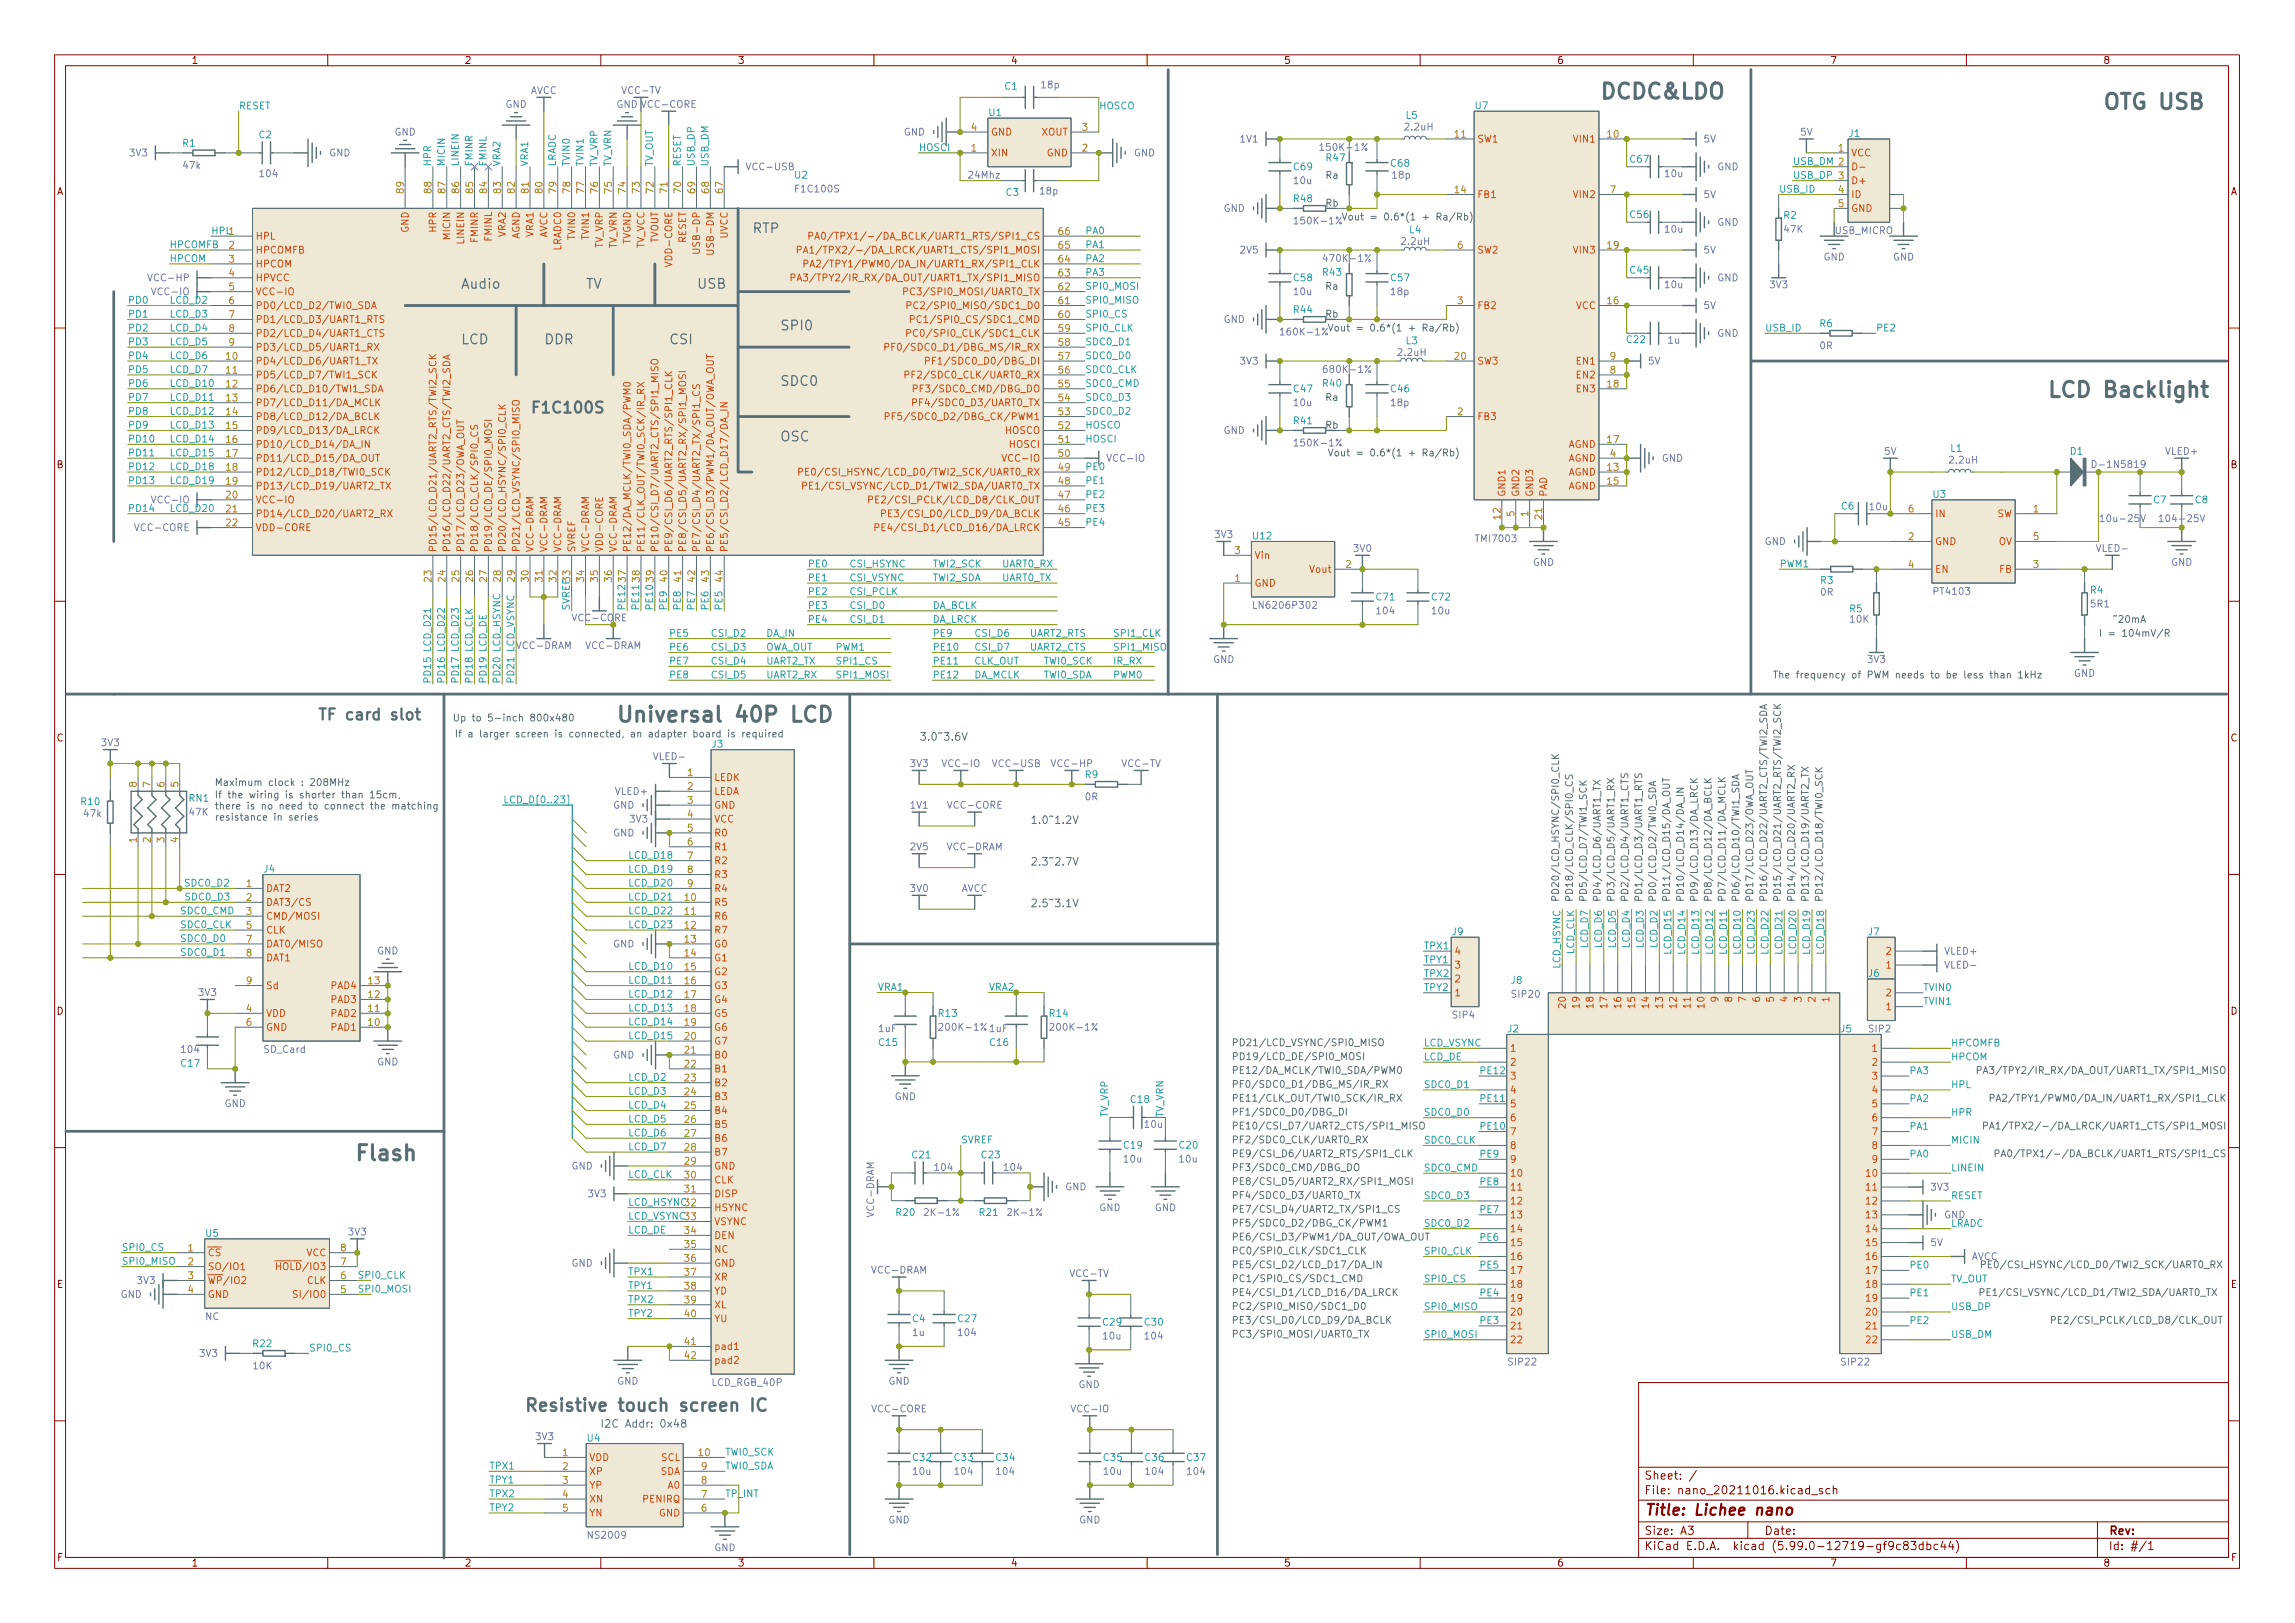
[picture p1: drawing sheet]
<svg xmlns="http://www.w3.org/2000/svg" width="420mm" height="297mm" viewBox="0 0 420 297" stroke-linecap="round" stroke-linejoin="round" font-family="sans-serif">
<defs><g id="words">
<g font-size="3.9" fill="#586e75">
<text x="292.7" y="18.1">DCDC&amp;LDO</text>
<text x="384.8" y="20">OTG USB</text>
<text x="374.6" y="72.7">LCD Backlight</text>
<text x="112.6" y="132.2">Universal 40P LCD</text>
<text x="64.8" y="212.4">Flash</text>
</g>
<text font-size="3.2" fill="#586e75" x="95.9" y="258.3">Resistive touch screen IC</text>
<g font-size="2.8" fill="#586e75">
<text x="98" y="75.6">F1C100S</text>
<text x="58" y="131.8">TF card slot</text>
</g>
<text font-size="2.8" fill="#840000" x="301" y="277.3">Title: Lichee nano</text>
<g font-size="2.5" fill="#586e75">
<text x="137.8" y="42.7">RTP</text>
<text x="84.5" y="52.8">Audio</text>
<text x="107.2" y="52.8">TV</text>
<text x="127.7" y="52.8">USB</text>
<text x="84.4" y="63">LCD</text>
<text x="99.7" y="63">DDR</text>
<text x="122.6" y="63">CSI</text>
<text x="143.2" y="60.5">SPI0</text>
<text x="143" y="70.6">SDC0</text>
<text x="142.8" y="80.8">OSC</text>
</g>
<g font-size="2.1" fill="#840000">
<text x="301" y="273.5">File: nano_20211016.kicad_sch</text>
<text x="301" y="270.8">Sheet: /</text>
<text x="301" y="280.9">Size: A3</text>
<text x="323" y="280.9">Date:</text>
<text x="386" y="280.9">Rev:</text>
<text x="301" y="283.7">KiCad E.D.A. kicad (5.99.0-12719-gf9c83dbc44)</text>
<text x="386" y="283.7">Id: #/1</text>
</g>
<g font-size="1.9" fill="#586e75">
<text x="168.3" y="135.5">3.0~3.6V</text>
<text x="188.6" y="150.8">1.0~1.2V</text>
<text x="188.6" y="158.4">2.3~2.7V</text>
<text x="188.6" y="166">2.5~3.1V</text>
<text x="109.9" y="261.3">I2C Addr: 0x48</text>
</g>
<g font-size="1.8" fill="#840000">
<text x="35" y="11.7">1</text>
<text x="85" y="11.7">2</text>
<text x="135" y="11.7">3</text>
<text x="185" y="11.7">4</text>
<text x="235" y="11.7">5</text>
<text x="285" y="11.7">6</text>
<text x="335" y="11.7">7</text>
<text x="385" y="11.7">8</text>
<text x="10.3" y="35.7">A</text>
<text x="408.3" y="35.7">A</text>
<text x="10.3" y="85.7">B</text>
<text x="408.3" y="85.7">B</text>
<text x="10.3" y="135.7">C</text>
<text x="408.3" y="135.7">C</text>
<text x="10.3" y="185.7">D</text>
<text x="408.3" y="185.7">D</text>
<text x="10.4" y="235.7">E</text>
<text x="408.4" y="235.7">E</text>
<text x="10.4" y="285.7">F</text>
<text x="35" y="286.7">1</text>
<text x="85" y="286.7">2</text>
<text x="135" y="286.7">3</text>
<text x="185" y="286.7">4</text>
<text x="235" y="286.7">5</text>
<text x="285" y="286.7">6</text>
<text x="335" y="286.7">7</text>
<text x="385" y="286.7">8</text>
<text x="408.4" y="285.7">F</text>
</g>
<g font-size="1.8" fill="#6c71c4">
<text x="97.1" y="17.2">AVCC</text>
<text x="114.1" y="17.2">VCC-TV</text>
<text x="190.7" y="16.2">18p</text>
<text x="92.5" y="19.7">GND</text>
<text x="112.8" y="19.7">GND</text>
<text x="257.3" y="23.9">2.2uH</text>
<text x="23.8" y="28.6">3V3</text>
<text x="60.2" y="28.6">GND</text>
<text x="72.2" y="24.8">GND</text>
<text x="165.4" y="24.8">GND</text>
<text x="207.6" y="28.6">GND</text>
<text x="227.1" y="26.1">1V1</text>
<text x="242.3" y="27.6">150K-1%</text>
<text x="311.9" y="26.1">5V</text>
<text x="329.6" y="24.8">5V</text>
<text x="33.6" y="30.9">47k</text>
<text x="47.7" y="32.4">104</text>
<text x="137" y="31.2">VCC-USB</text>
<text x="145.8" y="35.2">F1C100S</text>
<text x="177.4" y="32.7">24Mhz</text>
<text x="190.5" y="35.6">18p</text>
<text x="236.9" y="33.7">10u</text>
<text x="255" y="32.7">18p</text>
<text x="304.9" y="32.4">10u</text>
<text x="314.4" y="31.2">GND</text>
<text x="224" y="38.8">GND</text>
<text x="237.6" y="41.1">150K-1%</text>
<text x="311.9" y="36.2">5V</text>
<text x="314.4" y="41.3">GND</text>
<text x="227.1" y="46.4">2V5</text>
<text x="242.9" y="47.9">470K-1%</text>
<text x="256.7" y="44.8">2.2uH</text>
<text x="304.9" y="42.6">10u</text>
<text x="311.9" y="46.4">5V</text>
<text x="326.7" y="42.6">47K</text>
<text x="333.8" y="47.7">GND</text>
<text x="335.9" y="42.8">USB_MICRO</text>
<text x="346.5" y="47.7">GND</text>
<text x="27.4" y="51.5">VCC-HP</text>
<text x="304.9" y="52.7">10u</text>
<text x="314.4" y="51.5">GND</text>
<text x="324.1" y="52.7">3V3</text>
<text x="28.1" y="54">VCC-IO</text>
<text x="224" y="59.1">GND</text>
<text x="236.9" y="54">10u</text>
<text x="254.7" y="54">18p</text>
<text x="311.9" y="56.6">5V</text>
<text x="235" y="61.4">160K-1%</text>
<text x="256" y="65.1">2.2uH</text>
<text x="305.4" y="62.9">1u</text>
<text x="314.4" y="61.6">GND</text>
<text x="333.2" y="63.9">0R</text>
<text x="227.1" y="66.7">3V3</text>
<text x="242.9" y="68.2">680K-1%</text>
<text x="301.8" y="66.7">5V</text>
<text x="236.9" y="74.3">10u</text>
<text x="254.7" y="74.3">18p</text>
<text x="224" y="79.4">GND</text>
<text x="237.6" y="81.7">150K-1%</text>
<text x="345" y="83.2">5V</text>
<text x="396.5" y="83.2">VLED+</text>
<text x="203" y="84.5">VCC-IO</text>
<text x="304.2" y="84.5">GND</text>
<text x="357" y="84.8">2.2uH</text>
<text x="383.8" y="85.6">D-1N5819</text>
<text x="28.1" y="92.1">VCC-IO</text>
<text x="342.4" y="93.4">10u</text>
<text x="385.2" y="95.5">10u-25V</text>
<text x="396.1" y="95.5">104-25V</text>
<text x="24.9" y="97.2">VCC-CORE</text>
<text x="222.5" y="98.5">3V3</text>
<text x="247.9" y="101">3V0</text>
<text x="270.4" y="99.2">TMI7003</text>
<text x="323" y="99.7">GND</text>
<text x="384.1" y="101">VLED-</text>
<text x="280.6" y="103.5">GND</text>
<text x="397.4" y="103.5">GND</text>
<text x="105" y="113.7">VCC-CORE</text>
<text x="230" y="111.4">LN6206P302</text>
<text x="252.1" y="112.4">104</text>
<text x="262.2" y="112.4">10u</text>
<text x="333.3" y="109">0R</text>
<text x="338.8" y="113.9">10K</text>
<text x="354.2" y="108.9">PT4103</text>
<text x="382.8" y="111.2">5R1</text>
<text x="94.8" y="118.8">VCC-DRAM</text>
<text x="107.5" y="118.8">VCC-DRAM</text>
<text x="222.1" y="121.3">GND</text>
<text x="342" y="121.3">3V3</text>
<text x="379.7" y="123.9">GND</text>
<text x="18.6" y="136.6">3V3</text>
<text x="119.9" y="139.1">VLED-</text>
<text x="166.7" y="140.4">3V3</text>
<text x="172.8" y="140.4">VCC-IO</text>
<text x="182" y="140.4">VCC-USB</text>
<text x="192.8" y="140.4">VCC-HP</text>
<text x="205.6" y="140.4">VCC-TV</text>
<text x="15.4" y="149.5">47k</text>
<text x="34.7" y="149.3">47K</text>
<text x="112.2" y="148">GND</text>
<text x="112.7" y="145.5">VLED+</text>
<text x="166.7" y="148">1V1</text>
<text x="173.7" y="148">VCC-CORE</text>
<text x="198.7" y="146.5">0R</text>
<text x="112.2" y="153.1">GND</text>
<text x="115.3" y="150.5">3V3</text>
<text x="166.7" y="155.6">2V5</text>
<text x="173.6" y="155.6">VCC-DRAM</text>
<text x="166.7" y="163.2">3V0</text>
<text x="175.9" y="163.2">AVCC</text>
<text x="112.2" y="173.4">GND</text>
<text x="69" y="174.7">GND</text>
<text x="356.1" y="174.7">VLED+</text>
<text x="356.3" y="177.3">VLED-</text>
<text x="36.4" y="182.3">3V3</text>
<text x="276.9" y="182.6">SIP20</text>
<text x="342.2" y="181.3">SIP2</text>
<text x="160.9" y="188.9">1uF</text>
<text x="172.5" y="188.6">200K-1%</text>
<text x="181.2" y="188.9">1uF</text>
<text x="192.9" y="188.6">200K-1%</text>
<text x="266" y="186.4">SIP4</text>
<text x="342.2" y="188.9">SIP2</text>
<text x="33.3" y="192.7">104</text>
<text x="48.4" y="192.7">SD_Card</text>
<text x="69" y="195">GND</text>
<text x="112.2" y="193.7">GND</text>
<text x="41.1" y="202.6">GND</text>
<text x="163.8" y="201.3">GND</text>
<text x="209.6" y="206.4">10u</text>
<text x="104.6" y="214">GND</text>
<text x="171.2" y="214.3">104</text>
<text x="183.9" y="214.3">104</text>
<text x="205.8" y="212.8">10u</text>
<text x="216" y="212.8">10u</text>
<text x="107.7" y="219.1">3V3</text>
<text x="195" y="217.8">GND</text>
<text x="201.2" y="221.7">GND</text>
<text x="211.4" y="221.7">GND</text>
<text x="353.6" y="217.9">3V3</text>
<text x="63.8" y="226.1">3V3</text>
<text x="160" y="222.5" transform="rotate(-90 160 222.5)">VCC-DRAM</text>
<text x="169.6" y="222.5">2K-1%</text>
<text x="184.9" y="222.5">2K-1%</text>
<text x="355.9" y="223">GND</text>
<text x="104.6" y="231.8">GND</text>
<text x="159.8" y="233.1">VCC-DRAM</text>
<text x="196.1" y="233.7">VCC-TV</text>
<text x="353.5" y="228.1">5V</text>
<text x="360.9" y="230.6">AVCC</text>
<text x="22.1" y="237.5">GND</text>
<text x="25.2" y="235">3V3</text>
<text x="37.6" y="241.6">NC</text>
<text x="167.1" y="244.5">1u</text>
<text x="175.6" y="244.5">104</text>
<text x="202" y="245.1">10u</text>
<text x="209.7" y="245.1">104</text>
<text x="36.6" y="248.3">3V3</text>
<text x="46.4" y="250.6">10K</text>
<text x="276.3" y="249.9">SIP22</text>
<text x="337.2" y="249.9">SIP22</text>
<text x="113" y="253.4">GND</text>
<text x="130.4" y="253.6">LCD_RGB_40P</text>
<text x="162.6" y="253.4">GND</text>
<text x="197.4" y="254">GND</text>
<text x="98.1" y="263.6">3V3</text>
<text x="159.9" y="258.5">VCC-CORE</text>
<text x="196.4" y="258.5">VCC-IO</text>
<text x="167.2" y="269.9">10u</text>
<text x="174.9" y="269.9">104</text>
<text x="182.5" y="269.9">104</text>
<text x="202.1" y="269.9">10u</text>
<text x="209.8" y="269.9">104</text>
<text x="217.5" y="269.9">104</text>
<text x="107.9" y="281.6">NS2009</text>
<text x="162.6" y="278.8">GND</text>
<text x="197.6" y="278.8">GND</text>
<text x="130.7" y="283.9">GND</text>
</g>
<g font-size="1.8" fill="#268bd2">
<text x="184" y="16.4">C1</text>
<text x="181.1" y="21.2">U1</text>
<text x="257.4" y="21.7">L5</text>
<text x="270.1" y="20">U7</text>
<text x="33.5" y="26.8">R1</text>
<text x="47.4" y="25.3">C2</text>
<text x="242.9" y="29.5">R47</text>
<text x="298.5" y="29.7">C67</text>
<text x="338.5" y="25">J1</text>
<text x="145.5" y="32.7">U2</text>
<text x="184.2" y="35.8">C3</text>
<text x="236.9" y="31.1">C69</text>
<text x="254.7" y="30.5">C68</text>
<text x="236.9" y="37">R48</text>
<text x="298.5" y="39.9">C56</text>
<text x="326.6" y="40">R2</text>
<text x="258" y="42.7">L4</text>
<text x="236.9" y="51.5">C58</text>
<text x="242.2" y="50.4">R43</text>
<text x="254.7" y="51.5">C57</text>
<text x="298.5" y="50.1">C45</text>
<text x="236.9" y="57.3">R44</text>
<text x="333.2" y="59.8">R6</text>
<text x="257.4" y="63">L3</text>
<text x="297.9" y="62.8">C22</text>
<text x="236.9" y="71.8">C47</text>
<text x="242.2" y="70.8">R40</text>
<text x="254.7" y="71.8">C46</text>
<text x="236.9" y="77.6">R41</text>
<text x="357.1" y="82.7">L1</text>
<text x="379" y="83.2">D1</text>
<text x="337.1" y="93.2">C6</text>
<text x="353.9" y="91.1">U3</text>
<text x="394.3" y="92.1">C7</text>
<text x="401.9" y="92.1">C8</text>
<text x="229.4" y="98.7">U12</text>
<text x="333.3" y="106.8">R3</text>
<text x="252" y="109.9">C71</text>
<text x="262.2" y="109.9">C72</text>
<text x="338.6" y="112">R5</text>
<text x="382.7" y="108.6">R4</text>
<text x="130.4" y="136.8">J3</text>
<text x="198.7" y="142.4">R9</text>
<text x="14.9" y="147.4">R10</text>
<text x="34.6" y="146.7">RN1</text>
<text x="92.1" y="147">LCD_D[0..23]</text>
<text x="48.3" y="159.7">J4</text>
<text x="265.9" y="171.2">J9</text>
<text x="342.1" y="171.2">J7</text>
<text x="342.1" y="178.8">J6</text>
<text x="276.7" y="180">J8</text>
<text x="161" y="191.4">C15</text>
<text x="171.9" y="186.1">R13</text>
<text x="181.3" y="191.4">C16</text>
<text x="192.2" y="186.1">R14</text>
<text x="276" y="188.9">J2</text>
<text x="337" y="188.9">J5</text>
<text x="33.2" y="195.2">C17</text>
<text x="207.1" y="201.8">C18</text>
<text x="167.1" y="212">C21</text>
<text x="179.8" y="212">C23</text>
<text x="205.8" y="210.2">C19</text>
<text x="215.9" y="210.2">C20</text>
<text x="37.7" y="226.3">U5</text>
<text x="164.1" y="222.5">R20</text>
<text x="179.4" y="222.5">R21</text>
<text x="167.1" y="242">C4</text>
<text x="175.4" y="242">C27</text>
<text x="202" y="242.6">C29</text>
<text x="209.6" y="242.6">C30</text>
<text x="46.4" y="246.5">R22</text>
<text x="107.5" y="263.8">U4</text>
<text x="167.2" y="267.4">C32</text>
<text x="174.8" y="267.4">C33</text>
<text x="182.4" y="267.4">C34</text>
<text x="202.1" y="267.4">C35</text>
<text x="209.7" y="267.4">C36</text>
<text x="217.3" y="267.4">C37</text>
</g>
<g font-size="1.8" fill="#2aa198">
<text x="43.7" y="20">RESET</text>
<text x="201.2" y="20">HOSCO</text>
<text x="168.1" y="27.6">HOSCI</text>
<text x="78.9" y="30.5" transform="rotate(-90 78.9 30.5)">HPR</text>
<text x="81.4" y="30.5" transform="rotate(-90 81.4 30.5)">MICIN</text>
<text x="84" y="30.5" transform="rotate(-90 84 30.5)">LINEIN</text>
<text x="86.5" y="30.5" transform="rotate(-90 86.5 30.5)">FMINR</text>
<text x="89.1" y="30.5" transform="rotate(-90 89.1 30.5)">FMINL</text>
<text x="91.6" y="30.5" transform="rotate(-90 91.6 30.5)">VRA2</text>
<text x="96.7" y="30.5" transform="rotate(-90 96.7 30.5)">VRA1</text>
<text x="101.8" y="30.5" transform="rotate(-90 101.8 30.5)">LRADC</text>
<text x="104.3" y="30.5" transform="rotate(-90 104.3 30.5)">TVIN0</text>
<text x="106.8" y="30.5" transform="rotate(-90 106.8 30.5)">TVIN1</text>
<text x="109.4" y="30.5" transform="rotate(-90 109.4 30.5)">TV_VRP</text>
<text x="111.9" y="30.5" transform="rotate(-90 111.9 30.5)">TV_VRN</text>
<text x="119.5" y="30.5" transform="rotate(-90 119.5 30.5)">TV_OUT</text>
<text x="124.6" y="30.5" transform="rotate(-90 124.6 30.5)">RESET</text>
<text x="127.2" y="30.5" transform="rotate(-90 127.2 30.5)">USB_DP</text>
<text x="129.7" y="30.5" transform="rotate(-90 129.7 30.5)">USB_DM</text>
<text x="325.6" y="35.2">USB_ID</text>
<text x="328.2" y="32.7">USB_DP</text>
<text x="328.2" y="30.2">USB_DM 2</text>
<text x="31" y="47.9">HPCOM</text>
<text x="31" y="45.4">HPCOMFB</text>
<text x="38.6" y="42.9">HPL1</text>
<text x="198.6" y="47.9">PA2</text>
<text x="198.6" y="45.4">PA1</text>
<text x="198.6" y="42.9">PA0</text>
<text x="198.6" y="53">SPI0_MOSI</text>
<text x="198.6" y="50.5">PA3</text>
<text x="23.4" y="58.1">PD1</text>
<text x="23.4" y="55.6">PD0</text>
<text x="31" y="58.1">LCD_D3</text>
<text x="31" y="55.6">LCD_D2</text>
<text x="198.6" y="58.1">SPI0_CS</text>
<text x="198.6" y="55.6">SPI0_MISO</text>
<text x="23.4" y="65.7">PD4</text>
<text x="23.4" y="63.2">PD3</text>
<text x="23.4" y="60.6">PD2</text>
<text x="31" y="63.2">LCD_D5</text>
<text x="31" y="60.6">LCD_D4</text>
<text x="31" y="65.7">LCD_D6</text>
<text x="198.6" y="65.7">SDC0_D0</text>
<text x="198.6" y="63.2">SDC0_D1</text>
<text x="198.6" y="60.6">SPI0_CLK</text>
<text x="323.1" y="60.6">USB_ID</text>
<text x="343.4" y="60.6">PE2</text>
<text x="23.4" y="70.8">PD6</text>
<text x="23.4" y="68.3">PD5</text>
<text x="31" y="70.8">LCD_D10</text>
<text x="31" y="68.3">LCD_D7</text>
<text x="198.6" y="70.8">SDC0_CMD</text>
<text x="198.6" y="68.3">SDC0_CLK</text>
<text x="23.4" y="75.9">PD8</text>
<text x="23.4" y="73.3">PD7</text>
<text x="31" y="75.9">LCD_D12</text>
<text x="31" y="73.3">LCD_D11</text>
<text x="198.6" y="75.9">SDC0_D2</text>
<text x="198.6" y="73.3">SDC0_D3</text>
<text x="23.4" y="83.5">PD11</text>
<text x="23.4" y="81">PD10</text>
<text x="23.4" y="78.4">PD9</text>
<text x="31" y="83.5">LCD_D15</text>
<text x="31" y="81">LCD_D14</text>
<text x="31" y="78.4">LCD_D13</text>
<text x="198.6" y="78.4">HOSCO</text>
<text x="198.6" y="81">HOSCI</text>
<text x="23.4" y="88.6">PD13</text>
<text x="23.4" y="86">PD12</text>
<text x="31" y="86">LCD_D18</text>
<text x="31" y="88.6">LCD_D19</text>
<text x="198.6" y="88.6">PE1</text>
<text x="198.6" y="86">PE0</text>
<text x="23.4" y="93.7">PD14</text>
<text x="31" y="93.7">LCD_D20</text>
<text x="198.6" y="93.7">PE3</text>
<text x="198.6" y="91.1">PE2</text>
<text x="198.6" y="96.2">PE4</text>
<text x="147.8" y="106.4">PE1</text>
<text x="147.8" y="103.8">PE0</text>
<text x="155.4" y="106.4">CSI_VSYNC</text>
<text x="155.4" y="103.8">CSI_HSYNC</text>
<text x="170.7" y="106.4">TWI2_SDA</text>
<text x="170.7" y="103.8">TWI2_SCK</text>
<text x="183.4" y="106.4">UART0_TX</text>
<text x="183.4" y="103.8">UART0_RX</text>
<text x="325.8" y="103.8">PWM1</text>
<text x="147.8" y="108.9">PE2</text>
<text x="147.8" y="114">PE4</text>
<text x="147.8" y="111.4">PE3</text>
<text x="155.4" y="111.4">CSI_D0</text>
<text x="155.4" y="108.9">CSI_PCLK</text>
<text x="155.4" y="114">CSI_D1</text>
<text x="170.7" y="114">DA_LRCK</text>
<text x="170.7" y="111.4">DA_BCLK</text>
<text x="78.9" y="119.4" transform="rotate(-90 78.9 119.4)">LCD_D21</text>
<text x="81.4" y="119.4" transform="rotate(-90 81.4 119.4)">LCD_D22</text>
<text x="84" y="119.4" transform="rotate(-90 84 119.4)">LCD_D23</text>
<text x="86.5" y="119.4" transform="rotate(-90 86.5 119.4)">LCD_CLK</text>
<text x="89.1" y="119.4" transform="rotate(-90 89.1 119.4)">LCD_DE</text>
<text x="91.6" y="119.4" transform="rotate(-90 91.6 119.4)">LCD_HSYNC</text>
<text x="94.1" y="119.4" transform="rotate(-90 94.1 119.4)">LCD_VSYNC</text>
<text x="122.4" y="116.5">PE5</text>
<text x="122.4" y="119.1">PE6</text>
<text x="130" y="119.1">CSI_D3</text>
<text x="130" y="116.5">CSI_D2</text>
<text x="140.2" y="119.1">OWA_OUT</text>
<text x="140.2" y="116.5">DA_IN</text>
<text x="152.9" y="119.1">PWM1</text>
<text x="170.7" y="119.1">PE10</text>
<text x="170.7" y="116.5">PE9</text>
<text x="178.3" y="119.1">CSI_D7</text>
<text x="178.3" y="116.5">CSI_D6</text>
<text x="188.5" y="119.1">UART2_CTS</text>
<text x="188.5" y="116.5">UART2_RTS</text>
<text x="203.7" y="119.1">SPI1_MISO</text>
<text x="203.7" y="116.5">SPI1_CLK</text>
<text x="78.9" y="125.2" transform="rotate(-90 78.9 125.2)">PD15</text>
<text x="81.4" y="125.2" transform="rotate(-90 81.4 125.2)">PD16</text>
<text x="84" y="125.2" transform="rotate(-90 84 125.2)">PD17</text>
<text x="86.5" y="125.2" transform="rotate(-90 86.5 125.2)">PD18</text>
<text x="89.1" y="125.2" transform="rotate(-90 89.1 125.2)">PD19</text>
<text x="91.6" y="125.2" transform="rotate(-90 91.6 125.2)">PD20</text>
<text x="94.1" y="125.2" transform="rotate(-90 94.1 125.2)">PD21</text>
<text x="122.4" y="124.1">PE8</text>
<text x="122.4" y="121.6">PE7</text>
<text x="130" y="124.1">CSI_D5</text>
<text x="130" y="121.6">CSI_D4</text>
<text x="140.2" y="124.1">UART2_RX</text>
<text x="140.2" y="121.6">UART2_TX</text>
<text x="152.9" y="124.1">SPI1_MOSI</text>
<text x="152.9" y="121.6">SPI1_CS</text>
<text x="170.7" y="124.1">PE12</text>
<text x="170.7" y="121.6">PE11</text>
<text x="178.3" y="124.1">DA_MCLK</text>
<text x="178.3" y="121.6">CLK_OUT</text>
<text x="191" y="124.1">TWI0_SDA</text>
<text x="191" y="121.6">TWI0_SCK</text>
<text x="203.7" y="124.1">PWM0</text>
<text x="203.7" y="121.6">IR_RX</text>
<text x="114.9" y="157.2">LCD_D18</text>
<text x="114.9" y="159.7">LCD_D19</text>
<text x="32.9" y="167.3">SDC0_CMD</text>
<text x="33.6" y="162.2">SDC0_D2</text>
<text x="33.7" y="164.8">SDC0_D3</text>
<text x="114.9" y="167.3">LCD_D22</text>
<text x="114.9" y="164.8">LCD_D21</text>
<text x="114.9" y="162.2">LCD_D20</text>
<text x="32.9" y="172.4">SDC0_D0</text>
<text x="32.9" y="169.9">SDC0_CLK</text>
<text x="114.9" y="169.9">LCD_D23</text>
<text x="260.6" y="173.7">TPX1</text>
<text x="290.7" y="173.3" transform="rotate(-90 290.7 173.3)">LCD_D7</text>
<text x="293.3" y="173.3" transform="rotate(-90 293.3 173.3)">LCD_D6</text>
<text x="295.8" y="173.3" transform="rotate(-90 295.8 173.3)">LCD_D5</text>
<text x="298.4" y="173.3" transform="rotate(-90 298.4 173.3)">LCD_D4</text>
<text x="300.9" y="173.3" transform="rotate(-90 300.9 173.3)">LCD_D3</text>
<text x="303.4" y="173.3" transform="rotate(-90 303.4 173.3)">LCD_D2</text>
<text x="32.9" y="174.9">SDC0_D1</text>
<text x="114.9" y="177.5">LCD_D10</text>
<text x="260.6" y="176.3">TPY1</text>
<text x="260.6" y="178.8">TPX2</text>
<text x="285.7" y="177.3" transform="rotate(-90 285.7 177.3)">LCD_HSYNC</text>
<text x="288.2" y="174.7" transform="rotate(-90 288.2 174.7)">LCD_CLK</text>
<text x="306" y="174.3" transform="rotate(-90 306 174.3)">LCD_D15</text>
<text x="308.5" y="174.3" transform="rotate(-90 308.5 174.3)">LCD_D14</text>
<text x="311.1" y="174.3" transform="rotate(-90 311.1 174.3)">LCD_D13</text>
<text x="313.6" y="174.3" transform="rotate(-90 313.6 174.3)">LCD_D12</text>
<text x="316.1" y="174.3" transform="rotate(-90 316.1 174.3)">LCD_D11</text>
<text x="318.7" y="174.3" transform="rotate(-90 318.7 174.3)">LCD_D10</text>
<text x="321.2" y="174.3" transform="rotate(-90 321.2 174.3)">LCD_D23</text>
<text x="323.8" y="174.3" transform="rotate(-90 323.8 174.3)">LCD_D22</text>
<text x="326.3" y="174.3" transform="rotate(-90 326.3 174.3)">LCD_D21</text>
<text x="328.8" y="174.3" transform="rotate(-90 328.8 174.3)">LCD_D20</text>
<text x="331.4" y="174.3" transform="rotate(-90 331.4 174.3)">LCD_D19</text>
<text x="333.9" y="174.3" transform="rotate(-90 333.9 174.3)">LCD_D18</text>
<text x="114.9" y="182.6">LCD_D12</text>
<text x="114.9" y="185.1">LCD_D13</text>
<text x="114.9" y="180">LCD_D11</text>
<text x="160.7" y="181.3">VRA1</text>
<text x="181" y="181.3">VRA2</text>
<text x="260.6" y="181.3">TPY2</text>
<text x="352" y="181.3">TVIN0</text>
<text x="352" y="183.9">TVIN1</text>
<text x="114.9" y="187.6">LCD_D14</text>
<text x="114.9" y="190.2">LCD_D15</text>
<text x="260.6" y="191.5">LCD_VSYNC</text>
<text x="357.1" y="191.5">HPCOMFB</text>
<text x="114.9" y="197.8">LCD_D2</text>
<text x="260.6" y="194">LCD_DE</text>
<text x="270.8" y="196.6">PE12</text>
<text x="349.5" y="196.6">PA3</text>
<text x="357.1" y="194">HPCOM</text>
<text x="114.9" y="200.3">LCD_D3</text>
<text x="114.9" y="202.9">LCD_D4</text>
<text x="260.6" y="199.1">SDC0_D1</text>
<text x="270.8" y="201.7">PE11</text>
<text x="349.5" y="201.7">PA2</text>
<text x="357.1" y="199.1">HPL</text>
<text x="114.9" y="208">LCD_D6</text>
<text x="114.9" y="205.4">LCD_D5</text>
<text x="175.9" y="209.2">SVREF</text>
<text x="202.9" y="204.5" transform="rotate(-90 202.9 204.5)">TV_VRP</text>
<text x="213" y="204.5" transform="rotate(-90 213 204.5)">TV_VRN</text>
<text x="260.6" y="209.3">SDC0_CLK</text>
<text x="260.6" y="204.2">SDC0_D0</text>
<text x="270.8" y="206.7">PE10</text>
<text x="349.5" y="206.7">PA1</text>
<text x="357.1" y="209.3">MICIN</text>
<text x="357.1" y="204.2">HPR</text>
<text x="114.9" y="215.6">LCD_CLK</text>
<text x="114.9" y="210.5">LCD_D7</text>
<text x="260.6" y="214.4">SDC0_CMD</text>
<text x="270.8" y="211.8">PE9</text>
<text x="349.5" y="211.8">PA0</text>
<text x="357.1" y="214.4">LINEIN</text>
<text x="114.9" y="220.7">LCD_HSYNC32</text>
<text x="260.6" y="219.4">SDC0_D3</text>
<text x="270.8" y="222">PE7</text>
<text x="270.8" y="216.9">PE8</text>
<text x="357.1" y="219.4">RESET</text>
<text x="114.9" y="225.7">LCD_DE</text>
<text x="114.9" y="223.2">LCD_VSYNC33</text>
<text x="260.6" y="224.5">SDC0_D2</text>
<text x="270.8" y="227.1">PE6</text>
<text x="357.1" y="224.5">LRADC</text>
<text x="22.2" y="228.9">SPI0_CS</text>
<text x="22.2" y="231.5">SPI0_MISO</text>
<text x="114.9" y="233.4">TPX1</text>
<text x="260.6" y="229.6">SPI0_CLK</text>
<text x="270.8" y="232.1">PE5</text>
<text x="349.5" y="232.1">PE0</text>
<text x="114.9" y="235.9">TPY1</text>
<text x="114.9" y="238.4">TPX2</text>
<text x="260.6" y="234.7">SPI0_CS</text>
<text x="260.6" y="239.8">SPI0_MISO</text>
<text x="270.8" y="237.2">PE4</text>
<text x="349.5" y="237.2">PE1</text>
<text x="357.1" y="234.7">TV_OUT</text>
<text x="357.1" y="239.8">USB_DP</text>
<text x="114.9" y="241">TPY2</text>
<text x="260.6" y="244.8">SPI0_MOSI</text>
<text x="270.8" y="242.3">PE3</text>
<text x="349.5" y="242.3">PE2</text>
<text x="357.1" y="244.8">USB_DM</text>
<text x="56.5" y="247.3">SPI0_CS</text>
<text x="89.5" y="268.9">TPX1</text>
<text x="132.7" y="266.4">TWI0_SCK</text>
<text x="132.7" y="268.9">TWI0_SDA</text>
<text x="89.5" y="274">TPX2</text>
<text x="89.5" y="271.5">TPY1</text>
<text x="132.7" y="274">TP_INT</text>
<text x="89.5" y="276.5">TPY2</text>
</g>
<g font-size="1.8" fill="#586e75">
<text x="117.7" y="19.7">VCC-CORE</text>
<text x="242.6" y="32.7">Ra</text>
<text x="242.6" y="37.8">Rb</text>
<text x="251.5" y="40.3">Vout = 0.6*(1 + Ra/Rb)</text>
<text x="242.8" y="53">Ra</text>
<text x="242.8" y="58.1">Rb</text>
<text x="249" y="60.6">Vout = 0.6*(1 + Ra/Rb)</text>
<text x="242.8" y="73.3">Ra</text>
<text x="242.8" y="78.4">Rb</text>
<text x="249" y="83.5">Vout = 0.6*(1 + Ra/Rb)</text>
<text x="386.7" y="114">~20mA</text>
<text x="384.2" y="116.5">I = 104mV/R</text>
<text x="324.5" y="124.1">The frequency of PWM needs to be less than 1kHz</text>
<text x="82.8" y="132">Up to 5-inch 800x480</text>
<text x="83.2" y="134.9">If a larger screen is connected, an adapter board is required</text>
<text x="39.2" y="143.8">Maximum clock : 208MHz</text>
<text x="39.2" y="146.1">If the wiring is shorter than 15cm,</text>
<text x="39.2" y="148.1">there is no need to connect the matching</text>
<text x="39.2" y="150.2">resistance in series</text>
<text x="285.4" y="165.1" transform="rotate(-90 285.4 165.1)">PD20/LCD_HSYNC/SPI0_CLK</text>
<text x="287.9" y="165.1" transform="rotate(-90 287.9 165.1)">PD18/LCD_CLK/SPI0_CS</text>
<text x="290.5" y="165.1" transform="rotate(-90 290.5 165.1)">PD5/LCD_D7/TWI1_SCK</text>
<text x="293" y="165.1" transform="rotate(-90 293 165.1)">PD4/LCD_D6/UART1_TX</text>
<text x="295.6" y="165.1" transform="rotate(-90 295.6 165.1)">PD3/LCD_D5/UART1_RX</text>
<text x="298.1" y="165.1" transform="rotate(-90 298.1 165.1)">PD2/LCD_D4/UART1_CTS</text>
<text x="300.6" y="165.1" transform="rotate(-90 300.6 165.1)">PD1/LCD_D3/UART1_RTS</text>
<text x="303.2" y="165.1" transform="rotate(-90 303.2 165.1)">PD0/LCD_D2/TWI0_SDA</text>
<text x="305.7" y="165.1" transform="rotate(-90 305.7 165.1)">PD11/LCD_D15/DA_OUT</text>
<text x="308.3" y="165.1" transform="rotate(-90 308.3 165.1)">PD10/LCD_D14/DA_IN</text>
<text x="310.8" y="165.1" transform="rotate(-90 310.8 165.1)">PD9/LCD_D13/DA_LRCK</text>
<text x="313.3" y="165.1" transform="rotate(-90 313.3 165.1)">PD8/LCD_D12/DA_BCLK</text>
<text x="315.9" y="165.1" transform="rotate(-90 315.9 165.1)">PD7/LCD_D11/DA_MCLK</text>
<text x="318.4" y="165.1" transform="rotate(-90 318.4 165.1)">PD6/LCD_D10/TWI1_SDA</text>
<text x="321" y="165.1" transform="rotate(-90 321 165.1)">PD17/LCD_D23/OWA_OUT</text>
<text x="323.5" y="165.1" transform="rotate(-90 323.5 165.1)">PD16/LCD_D22/UART2_CTS/TWI2_SDA</text>
<text x="326" y="165.1" transform="rotate(-90 326 165.1)">PD15/LCD_D21/UART2_RTS/TWI2_SCK</text>
<text x="328.6" y="165.1" transform="rotate(-90 328.6 165.1)">PD14/LCD_D20/UART2_RX</text>
<text x="331.1" y="165.1" transform="rotate(-90 331.1 165.1)">PD13/LCD_D19/UART2_TX</text>
<text x="333.7" y="165.1" transform="rotate(-90 333.7 165.1)">PD12/LCD_D18/TWI0_SCK</text>
<text x="225.4" y="191.5">PD21/LCD_VSYNC/SPI0_MISO</text>
<text x="225.4" y="194">PD19/LCD_DE/SPI0_MOSI</text>
<text x="225.4" y="196.5">PE12/DA_MCLK/TWI0_SDA/PWM0</text>
<text x="366.4" y="196.5">PA3/TPY2/IR_RX/DA_OUT/UART1_TX/SPI1_MISO</text>
<text x="225.4" y="201.6">PE11/CLK_OUT/TWI0_SCK/IR_RX</text>
<text x="225.4" y="199.1">PF0/SDC0_D1/DBG_MS/IR_RX</text>
<text x="368.9" y="201.6">PA2/TPY1/PWM0/DA_IN/UART1_RX/SPI1_CLK</text>
<text x="225.4" y="204.2">PF1/SDC0_D0/DBG_DI</text>
<text x="225.4" y="209.2">PF2/SDC0_CLK/UART0_RX</text>
<text x="225.4" y="206.7">PE10/CSI_D7/UART2_CTS/SPI1_MISO</text>
<text x="368.6" y="206.7">PA1/TPX2/-/DA_LRCK/UART1_CTS/SPI1_MOSI</text>
<text x="225.4" y="214.3">PF3/SDC0_CMD/DBG_DO</text>
<text x="225.4" y="211.8">PE9/CSI_D6/UART2_RTS/SPI1_CLK</text>
<text x="370.6" y="211.8">PA0/TPX1/-/DA_BCLK/UART1_RTS/SPI1_CS</text>
<text x="225.4" y="216.9">PE8/CSI_D5/UART2_RX/SPI1_MOSI</text>
<text x="225.4" y="221.9">PE7/CSI_D4/UART2_TX/SPI1_CS</text>
<text x="225.4" y="219.4">PF4/SDC0_D3/UART0_TX</text>
<text x="225.4" y="227">PE6/CSI_D3/PWM1/DA_OUT/OWA_OUT</text>
<text x="225.4" y="224.5">PF5/SDC0_D2/DBG_CK/PWM1</text>
<text x="225.4" y="232.1">PE5/CSI_D2/LCD_D17/DA_IN</text>
<text x="225.4" y="229.6">PC0/SPI0_CLK/SDC1_CLK</text>
<text x="366.4" y="232.1">PE0/CSI_HSYNC/LCD_D0/TWI2_SCK/UART0_RX</text>
<text x="225.4" y="234.6">PC1/SPI0_CS/SDC1_CMD</text>
<text x="225.4" y="237.2">PE4/CSI_D1/LCD_D16/DA_LRCK</text>
<text x="225.4" y="239.7">PC2/SPI0_MISO/SDC1_D0</text>
<text x="366.2" y="237.2">PE1/CSI_VSYNC/LCD_D1/TWI2_SDA/UART0_TX</text>
<text x="225.4" y="244.8">PC3/SPI0_MOSI/UART0_TX</text>
<text x="225.4" y="242.3">PE3/CSI_D0/LCD_D9/DA_BCLK</text>
<text x="378.2" y="242.3">PE2/CSI_PCLK/LCD_D8/CLK_OUT</text>
</g>
<g font-size="1.8" fill="#b58900">
<text x="177.8" y="23.9">4</text>
<text x="198.1" y="23.9">3</text>
<text x="177.8" y="27.7">1</text>
<text x="198.1" y="27.7">2</text>
<text x="266.4" y="25.2">11</text>
<text x="294.3" y="25.2">10</text>
<text x="336.6" y="27.7">1</text>
<text x="73.9" y="35.3" transform="rotate(-90 73.9 35.3)">89</text>
<text x="79" y="35.3" transform="rotate(-90 79 35.3)">88</text>
<text x="81.5" y="35.3" transform="rotate(-90 81.5 35.3)">87</text>
<text x="84.1" y="35.3" transform="rotate(-90 84.1 35.3)">86</text>
<text x="86.6" y="35.3" transform="rotate(-90 86.6 35.3)">85</text>
<text x="89.2" y="35.3" transform="rotate(-90 89.2 35.3)">84</text>
<text x="91.7" y="35.3" transform="rotate(-90 91.7 35.3)">83</text>
<text x="94.2" y="35.3" transform="rotate(-90 94.2 35.3)">82</text>
<text x="96.8" y="35.3" transform="rotate(-90 96.8 35.3)">81</text>
<text x="99.3" y="35.3" transform="rotate(-90 99.3 35.3)">80</text>
<text x="101.9" y="35.3" transform="rotate(-90 101.9 35.3)">79</text>
<text x="104.4" y="35.3" transform="rotate(-90 104.4 35.3)">78</text>
<text x="106.9" y="35.3" transform="rotate(-90 106.9 35.3)">77</text>
<text x="109.5" y="35.3" transform="rotate(-90 109.5 35.3)">76</text>
<text x="112" y="35.3" transform="rotate(-90 112 35.3)">75</text>
<text x="114.6" y="35.3" transform="rotate(-90 114.6 35.3)">74</text>
<text x="117.1" y="35.3" transform="rotate(-90 117.1 35.3)">73</text>
<text x="119.6" y="35.3" transform="rotate(-90 119.6 35.3)">72</text>
<text x="122.2" y="35.3" transform="rotate(-90 122.2 35.3)">71</text>
<text x="124.7" y="35.3" transform="rotate(-90 124.7 35.3)">70</text>
<text x="127.3" y="35.3" transform="rotate(-90 127.3 35.3)">69</text>
<text x="129.8" y="35.3" transform="rotate(-90 129.8 35.3)">68</text>
<text x="132.3" y="35.3" transform="rotate(-90 132.3 35.3)">67</text>
<text x="266.4" y="35.3">14</text>
<text x="294.8" y="35.3">7</text>
<text x="336.6" y="32.8">3</text>
<text x="336.6" y="35.3">4</text>
<text x="336.6" y="37.9">5</text>
<text x="41.9" y="45.5">2</text>
<text x="193.8" y="45.5">65</text>
<text x="193.8" y="43">66</text>
<text x="266.8" y="45.5">6</text>
<text x="294.3" y="45.5">19</text>
<text x="41.9" y="48">3</text>
<text x="41.9" y="50.6">4</text>
<text x="41.9" y="53.1">5</text>
<text x="193.8" y="53.1">62</text>
<text x="193.8" y="50.6">63</text>
<text x="193.8" y="48">64</text>
<text x="41.9" y="55.7">6</text>
<text x="41.9" y="58.2">7</text>
<text x="193.8" y="58.2">60</text>
<text x="193.8" y="55.7">61</text>
<text x="266.8" y="55.7">3</text>
<text x="294.3" y="55.7">16</text>
<text x="41.4" y="65.8">10</text>
<text x="41.9" y="60.7">8</text>
<text x="41.9" y="63.3">9</text>
<text x="193.8" y="65.8">57</text>
<text x="193.8" y="63.3">58</text>
<text x="193.8" y="60.7">59</text>
<text x="266.4" y="65.8">20</text>
<text x="294.8" y="65.8">9</text>
<text x="41.4" y="68.4">11</text>
<text x="41.4" y="70.9">12</text>
<text x="193.8" y="70.9">55</text>
<text x="193.8" y="68.4">56</text>
<text x="294.3" y="70.9">18</text>
<text x="294.8" y="68.4">8</text>
<text x="41.4" y="73.4">13</text>
<text x="41.4" y="76">14</text>
<text x="193.8" y="76">53</text>
<text x="193.8" y="73.4">54</text>
<text x="266.8" y="76">2</text>
<text x="41.4" y="78.5">15</text>
<text x="41.4" y="81.1">16</text>
<text x="41.4" y="83.6">17</text>
<text x="193.8" y="83.6">50</text>
<text x="193.8" y="81.1">51</text>
<text x="193.8" y="78.5">52</text>
<text x="294.3" y="81.1">17</text>
<text x="294.8" y="83.6">4</text>
<text x="41.4" y="86.1">18</text>
<text x="41.4" y="88.7">19</text>
<text x="193.8" y="88.7">48</text>
<text x="193.8" y="86.1">49</text>
<text x="294.3" y="86.1">13</text>
<text x="294.3" y="88.7">15</text>
<text x="41.4" y="91.2">20</text>
<text x="41.4" y="93.8">21</text>
<text x="193.8" y="93.8">46</text>
<text x="193.8" y="91.2">47</text>
<text x="274.7" y="95" transform="rotate(-90 274.7 95)">12</text>
<text x="277.2" y="94.5" transform="rotate(-90 277.2 94.5)">5</text>
<text x="279.8" y="94.5" transform="rotate(-90 279.8 94.5)">1</text>
<text x="282.3" y="95" transform="rotate(-90 282.3 95)">21</text>
<text x="349.4" y="93.8">6</text>
<text x="372.3" y="93.8">1</text>
<text x="41.4" y="96.3">22</text>
<text x="193.8" y="96.3">45</text>
<text x="226.1" y="101.4">3</text>
<text x="349.4" y="98.8">2</text>
<text x="372.3" y="98.8">5</text>
<text x="79" y="106.4" transform="rotate(-90 79 106.4)">23</text>
<text x="81.5" y="106.4" transform="rotate(-90 81.5 106.4)">24</text>
<text x="84.1" y="106.4" transform="rotate(-90 84.1 106.4)">25</text>
<text x="86.6" y="106.4" transform="rotate(-90 86.6 106.4)">26</text>
<text x="89.2" y="106.4" transform="rotate(-90 89.2 106.4)">27</text>
<text x="91.7" y="106.4" transform="rotate(-90 91.7 106.4)">28</text>
<text x="94.2" y="106.4" transform="rotate(-90 94.2 106.4)">29</text>
<text x="96.8" y="106.4" transform="rotate(-90 96.8 106.4)">30</text>
<text x="99.3" y="106.4" transform="rotate(-90 99.3 106.4)">31</text>
<text x="101.9" y="106.4" transform="rotate(-90 101.9 106.4)">32</text>
<text x="106.9" y="106.4" transform="rotate(-90 106.9 106.4)">34</text>
<text x="109.5" y="106.4" transform="rotate(-90 109.5 106.4)">35</text>
<text x="112" y="106.4" transform="rotate(-90 112 106.4)">36</text>
<text x="114.6" y="106.4" transform="rotate(-90 114.6 106.4)">37</text>
<text x="117.1" y="106.4" transform="rotate(-90 117.1 106.4)">38</text>
<text x="119.6" y="106.4" transform="rotate(-90 119.6 106.4)">39</text>
<text x="122.2" y="106.4" transform="rotate(-90 122.2 106.4)">40</text>
<text x="124.7" y="106.4" transform="rotate(-90 124.7 106.4)">41</text>
<text x="127.3" y="106.4" transform="rotate(-90 127.3 106.4)">42</text>
<text x="129.8" y="106.4" transform="rotate(-90 129.8 106.4)">43</text>
<text x="132.3" y="106.4" transform="rotate(-90 132.3 106.4)">44</text>
<text x="226.1" y="106.5">1</text>
<text x="246.4" y="103.9">2</text>
<text x="349.4" y="103.9">4</text>
<text x="372.3" y="103.9">3</text>
<text x="125.9" y="142">1</text>
<text x="25" y="144" transform="rotate(-90 25 144)">8</text>
<text x="27.6" y="144" transform="rotate(-90 27.6 144)">7</text>
<text x="30.1" y="144" transform="rotate(-90 30.1 144)">6</text>
<text x="32.6" y="144" transform="rotate(-90 32.6 144)">5</text>
<text x="125.9" y="144.6">2</text>
<text x="125.9" y="147.1">3</text>
<text x="125.9" y="149.6">4</text>
<text x="25" y="154.2" transform="rotate(-90 25 154.2)">1</text>
<text x="27.6" y="154.2" transform="rotate(-90 27.6 154.2)">2</text>
<text x="30.1" y="154.2" transform="rotate(-90 30.1 154.2)">3</text>
<text x="32.6" y="154.2" transform="rotate(-90 32.6 154.2)">4</text>
<text x="125.9" y="152.2">5</text>
<text x="125.9" y="154.7">6</text>
<text x="125.9" y="157.3">7</text>
<text x="125.9" y="159.8">8</text>
<text x="45.1" y="162.3">1</text>
<text x="45.1" y="164.9">2</text>
<text x="45.1" y="167.4">3</text>
<text x="125.4" y="164.9">10</text>
<text x="125.4" y="167.4">11</text>
<text x="125.9" y="162.3">9</text>
<text x="45.1" y="170">5</text>
<text x="45.1" y="172.5">7</text>
<text x="125.4" y="170">12</text>
<text x="125.4" y="172.5">13</text>
<text x="45.1" y="175">8</text>
<text x="125.4" y="175">14</text>
<text x="125.4" y="177.6">15</text>
<text x="45.1" y="185.2">4</text>
<text x="45.1" y="180.1">9</text>
<text x="67.5" y="185.2">11</text>
<text x="67.5" y="182.7">12</text>
<text x="67.5" y="180.1">13</text>
<text x="125.4" y="180.1">16</text>
<text x="125.4" y="182.7">17</text>
<text x="125.4" y="185.2">18</text>
<text x="45.1" y="187.7">6</text>
<text x="67.5" y="187.7">10</text>
<text x="125.4" y="187.7">19</text>
<text x="125.4" y="190.3">20</text>
<text x="125.4" y="192.8">21</text>
<text x="125.4" y="195.4">22</text>
<text x="125.4" y="197.9">23</text>
<text x="125.4" y="200.4">24</text>
<text x="125.4" y="203">25</text>
<text x="125.4" y="205.5">26</text>
<text x="125.4" y="208.1">27</text>
<text x="125.4" y="210.6">28</text>
<text x="125.4" y="213.1">29</text>
<text x="125.4" y="215.7">30</text>
<text x="125.4" y="218.2">31</text>
<text x="125.4" y="225.8">34</text>
<text x="34.4" y="229">1</text>
<text x="34.4" y="231.6">2</text>
<text x="62.4" y="231.6">7</text>
<text x="62.4" y="229">8</text>
<text x="125.4" y="228.4">35</text>
<text x="125.4" y="230.9">36</text>
<text x="125.4" y="233.5">37</text>
<text x="34.4" y="234.1">3</text>
<text x="34.4" y="236.6">4</text>
<text x="62.4" y="236.6">5</text>
<text x="62.4" y="234.1">6</text>
<text x="125.4" y="236">38</text>
<text x="125.4" y="238.5">39</text>
<text x="125.4" y="241.1">40</text>
<text x="125.4" y="246.2">41</text>
<text x="125.4" y="248.7">42</text>
<text x="103" y="266.5">1</text>
<text x="103" y="269">2</text>
<text x="127.9" y="266.5">10</text>
<text x="128.4" y="269">9</text>
<text x="103" y="271.6">3</text>
<text x="103" y="274.1">4</text>
<text x="128.4" y="274.1">7</text>
<text x="128.4" y="271.6">8</text>
<text x="103" y="276.6">5</text>
<text x="128.4" y="276.6">6</text>
</g>
<g font-size="1.8" fill="#cb4b16">
<text x="181.4" y="28.6">XIN</text>
<text x="181.4" y="24.8">GND</text>
<text x="190.7" y="24.8">XOUT</text>
<text x="191.6" y="28.6">GND</text>
<text x="270.4" y="26.1">SW1</text>
<text x="288.3" y="26.1">VIN1</text>
<text x="338.8" y="28.6">VCC</text>
<text x="338.8" y="33.7">D+</text>
<text x="270.4" y="36.2">FB1</text>
<text x="288.3" y="36.2">VIN2</text>
<text x="338.8" y="36.2">ID</text>
<text x="338.8" y="38.8">GND</text>
<text x="46.7" y="43.9">HPL</text>
<text x="46.7" y="46.4">HPCOMFB</text>
<text x="74.8" y="42.6" transform="rotate(-90 74.8 42.6)">GND</text>
<text x="79.9" y="42.4" transform="rotate(-90 79.9 42.4)">HPR</text>
<text x="82.4" y="43.7" transform="rotate(-90 82.4 43.7)">MICIN</text>
<text x="85" y="44.4" transform="rotate(-90 85 44.4)">LINEIN</text>
<text x="87.5" y="44.2" transform="rotate(-90 87.5 44.2)">FMINR</text>
<text x="90" y="44" transform="rotate(-90 90 44)">FMINL</text>
<text x="92.6" y="43.4" transform="rotate(-90 92.6 43.4)">VRA2</text>
<text x="95.1" y="43.9" transform="rotate(-90 95.1 43.9)">AGND</text>
<text x="97.7" y="43.4" transform="rotate(-90 97.7 43.4)">VRA1</text>
<text x="100.2" y="43.7" transform="rotate(-90 100.2 43.7)">AVCC</text>
<text x="102.7" y="45.8" transform="rotate(-90 102.7 45.8)">LRADC0</text>
<text x="105.3" y="43.7" transform="rotate(-90 105.3 43.7)">TVIN0</text>
<text x="107.8" y="43.7" transform="rotate(-90 107.8 43.7)">TVIN1</text>
<text x="110.4" y="45.5" transform="rotate(-90 110.4 45.5)">TV_VRP</text>
<text x="112.9" y="45.6" transform="rotate(-90 112.9 45.6)">TV_VRN</text>
<text x="115.4" y="44.8" transform="rotate(-90 115.4 44.8)">TVGND</text>
<text x="118" y="45.6" transform="rotate(-90 118 45.6)">TV_VCC</text>
<text x="120.5" y="44.6" transform="rotate(-90 120.5 44.6)">TVOUT</text>
<text x="125.6" y="44.5" transform="rotate(-90 125.6 44.5)">RESET</text>
<text x="128.1" y="45.4" transform="rotate(-90 128.1 45.4)">USB-DP</text>
<text x="130.7" y="45.7" transform="rotate(-90 130.7 45.7)">USB-DM</text>
<text x="133.2" y="43.7" transform="rotate(-90 133.2 43.7)">UVCC</text>
<text x="151.4" y="46.4">PA1/TPX2/-/DA_LRCK/UART1_CTS/SPI1_MOSI</text>
<text x="153.4" y="43.9">PA0/TPX1/-/DA_BCLK/UART1_RTS/SPI1_CS</text>
<text x="270.4" y="46.4">SW2</text>
<text x="288.3" y="46.4">VIN3</text>
<text x="46.7" y="48.9">HPCOM</text>
<text x="46.7" y="51.5">HPVCC</text>
<text x="123.1" y="48.1" transform="rotate(-90 123.1 48.1)">VDD-CORE</text>
<text x="149.2" y="51.5">PA3/TPY2/IR_RX/DA_OUT/UART1_TX/SPI1_MISO</text>
<text x="151.8" y="48.9">PA2/TPY1/PWM0/DA_IN/UART1_RX/SPI1_CLK</text>
<text x="46.7" y="54">VCC-IO</text>
<text x="46.7" y="56.6">PD0/LCD_D2/TWI0_SDA</text>
<text x="46.7" y="59.1">PD1/LCD_D3/UART1_RTS</text>
<text x="167.6" y="54">PC3/SPI0_MOSI/UART0_TX</text>
<text x="168.8" y="56.6">PC2/SPI0_MISO/SDC1_D0</text>
<text x="169.1" y="59.1">PC1/SPI0_CS/SDC1_CMD</text>
<text x="270.4" y="56.6">FB2</text>
<text x="288.5" y="56.6">VCC</text>
<text x="46.7" y="61.6">PD2/LCD_D4/UART1_CTS</text>
<text x="46.7" y="64.2">PD3/LCD_D5/UART1_RX</text>
<text x="165" y="64.2">PF0/SDC0_D1/DBG_MS/IR_RX</text>
<text x="168.3" y="61.6">PC0/SPI0_CLK/SDC1_CLK</text>
<text x="46.7" y="66.7">PD4/LCD_D6/UART1_TX</text>
<text x="46.7" y="69.3">PD5/LCD_D7/TWI1_SCK</text>
<text x="46.7" y="71.8">PD6/LCD_D10/TWI1_SDA</text>
<text x="167.6" y="69.3">PF2/SDC0_CLK/UART0_RX</text>
<text x="169" y="71.8">PF3/SDC0_CMD/DBG_DO</text>
<text x="171.6" y="66.7">PF1/SDC0_D0/DBG_DI</text>
<text x="270.4" y="66.7">SW3</text>
<text x="288.8" y="71.8">EN3</text>
<text x="288.8" y="69.3">EN2</text>
<text x="288.8" y="66.7">EN1</text>
<text x="46.7" y="74.3">PD7/LCD_D11/DA_MCLK</text>
<text x="46.7" y="76.9">PD8/LCD_D12/DA_BCLK</text>
<text x="165" y="76.9">PF5/SDC0_D2/DBG_CK/PWM1</text>
<text x="169.2" y="74.3">PF4/SDC0_D3/UART0_TX</text>
<text x="270.4" y="76.9">FB3</text>
<text x="46.7" y="79.4">PD9/LCD_D13/DA_LRCK</text>
<text x="46.7" y="82">PD10/LCD_D14/DA_IN</text>
<text x="184" y="79.4">HOSCO</text>
<text x="184.9" y="82">HOSCI</text>
<text x="287" y="82">AGND</text>
<text x="46.7" y="84.5">PD11/LCD_D15/DA_OUT</text>
<text x="46.7" y="87">PD12/LCD_D18/TWI0_SCK</text>
<text x="46.7" y="89.6">PD13/LCD_D19/UART2_TX</text>
<text x="149.9" y="87">PE0/CSI_HSYNC/LCD_D0/TWI2_SCK/UART0_RX</text>
<text x="150.2" y="89.6">PE1/CSI_VSYNC/LCD_D1/TWI2_SDA/UART0_TX</text>
<text x="184.3" y="84.5">VCC-IO</text>
<text x="287" y="87">AGND</text>
<text x="287" y="89.6">AGND</text>
<text x="287" y="84.5">AGND</text>
<text x="46.7" y="92.1">VCC-IO</text>
<text x="46.7" y="94.7">PD14/LCD_D20/UART2_RX</text>
<text x="161.7" y="92.1">PE2/CSI_PCLK/LCD_D8/CLK_OUT</text>
<text x="164.2" y="94.7">PE3/CSI_D0/LCD_D9/DA_BCLK</text>
<text x="275.6" y="91" transform="rotate(-90 275.6 91)">GND1</text>
<text x="278.1" y="91" transform="rotate(-90 278.1 91)">GND2</text>
<text x="280.7" y="91" transform="rotate(-90 280.7 91)">GND3</text>
<text x="283.2" y="91" transform="rotate(-90 283.2 91)">PAD</text>
<text x="354.2" y="94.7">IN</text>
<text x="365.6" y="94.7">SW</text>
<text x="46.7" y="97.2">VDD-CORE</text>
<text x="79.9" y="101.1" transform="rotate(-90 79.9 101.1)">PD15/LCD_D21/UART2_RTS/TWI2_SCK</text>
<text x="82.4" y="101.1" transform="rotate(-90 82.4 101.1)">PD16/LCD_D22/UART2_CTS/TWI2_SDA</text>
<text x="85" y="101.1" transform="rotate(-90 85 101.1)">PD17/LCD_D23/OWA_OUT</text>
<text x="87.5" y="101.1" transform="rotate(-90 87.5 101.1)">PD18/LCD_CLK/SPI0_CS</text>
<text x="90" y="101.1" transform="rotate(-90 90 101.1)">PD19/LCD_DE/SPI0_MOSI</text>
<text x="92.6" y="101.1" transform="rotate(-90 92.6 101.1)">PD20/LCD_HSYNC/SPI0_CLK</text>
<text x="95.1" y="101.1" transform="rotate(-90 95.1 101.1)">PD21/LCD_VSYNC/SPI0_MISO</text>
<text x="97.7" y="101.1" transform="rotate(-90 97.7 101.1)">VCC-DRAM</text>
<text x="100.2" y="101.1" transform="rotate(-90 100.2 101.1)">VCC-DRAM</text>
<text x="102.7" y="101.1" transform="rotate(-90 102.7 101.1)">VCC-DRAM</text>
<text x="105.3" y="101.1" transform="rotate(-90 105.3 101.1)">SVREF</text>
<text x="107.8" y="101.1" transform="rotate(-90 107.8 101.1)">VCC-DRAM</text>
<text x="110.4" y="101.1" transform="rotate(-90 110.4 101.1)">VDD-CORE</text>
<text x="112.9" y="101.1" transform="rotate(-90 112.9 101.1)">VCC-DRAM</text>
<text x="115.4" y="101.1" transform="rotate(-90 115.4 101.1)">PE12/DA_MCLK/TWI0_SDA/PWM0</text>
<text x="118" y="101.1" transform="rotate(-90 118 101.1)">PE11/CLK_OUT/TWI0_SCK/IR_RX</text>
<text x="120.5" y="101.1" transform="rotate(-90 120.5 101.1)">PE10/CSI_D7/UART2_CTS/SPI1_MISO</text>
<text x="123.1" y="101.1" transform="rotate(-90 123.1 101.1)">PE9/CSI_D6/UART2_RTS/SPI1_CLK</text>
<text x="125.6" y="101.1" transform="rotate(-90 125.6 101.1)">PE8/CSI_D5/UART2_RX/SPI1_MOSI</text>
<text x="128.1" y="101.1" transform="rotate(-90 128.1 101.1)">PE7/CSI_D4/UART2_TX/SPI1_CS</text>
<text x="130.7" y="101.1" transform="rotate(-90 130.7 101.1)">PE6/CSI_D3/PWM1/DA_OUT/OWA_OUT</text>
<text x="133.2" y="101.1" transform="rotate(-90 133.2 101.1)">PE5/CSI_D2/LCD_D17/DA_IN</text>
<text x="163.2" y="97.2">PE4/CSI_D1/LCD_D16/DA_LRCK</text>
<text x="354.2" y="99.7">GND</text>
<text x="365.9" y="99.7">OV</text>
<text x="229.6" y="107.4">GND</text>
<text x="229.6" y="102.3">Vin</text>
<text x="239.9" y="104.8">Vout</text>
<text x="354.2" y="104.8">EN</text>
<text x="366.1" y="104.8">FB</text>
<text x="130.7" y="142.9">LEDK</text>
<text x="130.7" y="145.5">LEDA</text>
<text x="130.7" y="148">GND</text>
<text x="130.7" y="150.5">VCC</text>
<text x="130.7" y="153.1">R0</text>
<text x="130.7" y="155.6">R1</text>
<text x="130.7" y="158.2">R2</text>
<text x="130.7" y="160.7">R3</text>
<text x="48.6" y="163.2">DAT2</text>
<text x="48.6" y="165.8">DAT3/CS</text>
<text x="130.7" y="165.8">R5</text>
<text x="130.7" y="163.2">R4</text>
<text x="48.6" y="168.3">CMD/MOSI</text>
<text x="48.6" y="170.9">CLK</text>
<text x="48.6" y="173.4">DAT0/MISO</text>
<text x="130.7" y="168.3">R6</text>
<text x="130.7" y="170.9">R7</text>
<text x="130.7" y="173.4">G0</text>
<text x="48.6" y="175.9">DAT1</text>
<text x="130.7" y="175.9">G1</text>
<text x="130.7" y="178.5">G2</text>
<text x="266.2" y="179.8">2</text>
<text x="266.2" y="177.3">3</text>
<text x="266.2" y="174.7">4</text>
<text x="345.5" y="177.3">1</text>
<text x="345.5" y="174.7">2</text>
<text x="48.6" y="181">Sd</text>
<text x="60.7" y="183.6">PAD3</text>
<text x="60.7" y="181">PAD4</text>
<text x="130.7" y="181">G3</text>
<text x="130.7" y="183.6">G4</text>
<text x="266.2" y="182.3">1</text>
<text x="286.6" y="184.2" transform="rotate(-90 286.6 184.2)">20</text>
<text x="289.2" y="184.2" transform="rotate(-90 289.2 184.2)">19</text>
<text x="291.7" y="184.2" transform="rotate(-90 291.7 184.2)">18</text>
<text x="294.3" y="184.2" transform="rotate(-90 294.3 184.2)">17</text>
<text x="296.8" y="184.2" transform="rotate(-90 296.8 184.2)">16</text>
<text x="299.3" y="184.2" transform="rotate(-90 299.3 184.2)">15</text>
<text x="301.9" y="184.2" transform="rotate(-90 301.9 184.2)">14</text>
<text x="304.4" y="184.2" transform="rotate(-90 304.4 184.2)">13</text>
<text x="307" y="184.2" transform="rotate(-90 307 184.2)">12</text>
<text x="309.5" y="184.2" transform="rotate(-90 309.5 184.2)">11</text>
<text x="312" y="184.2" transform="rotate(-90 312 184.2)">10</text>
<text x="314.6" y="183.2" transform="rotate(-90 314.6 183.2)">9</text>
<text x="317.1" y="183.2" transform="rotate(-90 317.1 183.2)">8</text>
<text x="319.7" y="183.2" transform="rotate(-90 319.7 183.2)">7</text>
<text x="322.2" y="183.2" transform="rotate(-90 322.2 183.2)">6</text>
<text x="324.7" y="183.2" transform="rotate(-90 324.7 183.2)">5</text>
<text x="327.3" y="183.2" transform="rotate(-90 327.3 183.2)">4</text>
<text x="329.8" y="183.2" transform="rotate(-90 329.8 183.2)">3</text>
<text x="332.4" y="183.2" transform="rotate(-90 332.4 183.2)">2</text>
<text x="334.9" y="183.2" transform="rotate(-90 334.9 183.2)">1</text>
<text x="345.5" y="184.9">1</text>
<text x="345.5" y="182.3">2</text>
<text x="48.6" y="186.1">VDD</text>
<text x="48.6" y="188.6">GND</text>
<text x="60.7" y="188.6">PAD1</text>
<text x="60.7" y="186.1">PAD2</text>
<text x="130.7" y="186.1">G5</text>
<text x="130.7" y="188.6">G6</text>
<text x="130.7" y="191.2">G7</text>
<text x="130.7" y="193.7">B0</text>
<text x="130.7" y="196.3">B1</text>
<text x="276.4" y="192.5">1</text>
<text x="276.4" y="195">2</text>
<text x="276.4" y="197.6">3</text>
<text x="342.9" y="192.5">1</text>
<text x="342.9" y="195">2</text>
<text x="342.9" y="197.6">3</text>
<text x="130.7" y="198.8">B2</text>
<text x="130.7" y="201.3">B3</text>
<text x="130.7" y="203.9">B4</text>
<text x="276.4" y="200.1">4</text>
<text x="276.4" y="202.7">5</text>
<text x="342.9" y="200.1">4</text>
<text x="342.9" y="202.7">5</text>
<text x="130.7" y="206.4">B5</text>
<text x="130.7" y="209">B6</text>
<text x="276.4" y="205.2">6</text>
<text x="276.4" y="207.7">7</text>
<text x="342.9" y="205.2">6</text>
<text x="342.9" y="207.7">7</text>
<text x="130.7" y="211.5">B7</text>
<text x="130.7" y="214">GND</text>
<text x="276.4" y="215.4">10</text>
<text x="276.4" y="210.3">8</text>
<text x="276.4" y="212.8">9</text>
<text x="342" y="215.4">10</text>
<text x="342.9" y="210.3">8</text>
<text x="342.9" y="212.8">9</text>
<text x="130.7" y="216.6">CLK</text>
<text x="130.7" y="219.1">DISP</text>
<text x="130.7" y="221.7">HSYNC</text>
<text x="276.4" y="217.9">11</text>
<text x="276.4" y="220.4">12</text>
<text x="342" y="217.9">11</text>
<text x="342" y="220.4">12</text>
<text x="130.7" y="224.2">VSYNC</text>
<text x="130.7" y="226.7">DEN</text>
<text x="276.4" y="223">13</text>
<text x="276.4" y="225.5">14</text>
<text x="342" y="223">13</text>
<text x="342" y="225.5">14</text>
<text x="38" y="229.9">~{CS</text>
<text x="38" y="232.4">SO/IO1</text>
<text x="50.1" y="232.4">~{HOLD}/IO3</text>
<text x="56.1" y="229.9">VCC</text>
<text x="130.7" y="229.3">NC</text>
<text x="130.7" y="231.8">GND</text>
<text x="276.4" y="228.1">15</text>
<text x="276.4" y="230.6">16</text>
<text x="276.4" y="233.1">17</text>
<text x="342" y="228.1">15</text>
<text x="342" y="230.6">16</text>
<text x="342" y="233.1">17</text>
<text x="38" y="235">~{WP}/IO2</text>
<text x="38" y="237.5">GND</text>
<text x="54.8" y="237.5">SI/IO0</text>
<text x="56.2" y="235">CLK</text>
<text x="130.7" y="234.4">XR</text>
<text x="130.7" y="236.9">YD</text>
<text x="130.7" y="239.4">XL</text>
<text x="276.4" y="235.7">18</text>
<text x="276.4" y="238.2">19</text>
<text x="342" y="235.7">18</text>
<text x="342" y="238.2">19</text>
<text x="130.7" y="242">YU</text>
<text x="276.4" y="240.8">20</text>
<text x="276.4" y="243.3">21</text>
<text x="276.4" y="245.8">22</text>
<text x="342" y="240.8">20</text>
<text x="342" y="243.3">21</text>
<text x="342" y="245.8">22</text>
<text x="130.7" y="247.1">pad1</text>
<text x="130.7" y="249.6">pad2</text>
<text x="107.8" y="267.4">VDD</text>
<text x="107.8" y="269.9">XP</text>
<text x="120.9" y="269.9">SDA</text>
<text x="121" y="267.4">SCL</text>
<text x="107.8" y="272.5">YP</text>
<text x="107.8" y="275">XN</text>
<text x="117.8" y="275">PENIRQ</text>
<text x="122.3" y="272.5">A0</text>
<text x="107.8" y="277.5">YN</text>
<text x="120.7" y="277.5">GND</text>
</g>
<g font-size="1.8" fill="#859900">
<text x="104.3" y="111.8" transform="rotate(-90 104.3 111.8)">SVREF33</text>
<text x="114.5" y="111.8" transform="rotate(-90 114.5 111.8)">PE12</text>
<text x="117" y="111.8" transform="rotate(-90 117 111.8)">PE11</text>
<text x="119.5" y="111.8" transform="rotate(-90 119.5 111.8)">PE10</text>
<text x="122.1" y="111.8" transform="rotate(-90 122.1 111.8)">PE9</text>
<text x="124.6" y="111.8" transform="rotate(-90 124.6 111.8)">PE8</text>
<text x="127.2" y="111.8" transform="rotate(-90 127.2 111.8)">PE7</text>
<text x="129.7" y="111.8" transform="rotate(-90 129.7 111.8)">PE6</text>
<text x="132.2" y="111.8" transform="rotate(-90 132.2 111.8)">PE5</text>
<text x="65.4" y="234">SPI0_CLK</text>
<text x="65.4" y="236.5">SPI0_MOSI</text>
</g>
</g></defs>
<g fill="none" stroke="#840000" stroke-width=".18">
<path d="M10 10h400v277h-400zM12 12h396v273h-396zM60 10v2M110 10v2M160 10v2M210 10v2M260 10v2M310 10v2M360 10v2M10 60h2M408 60h2M10 110h2"/>
<path d="M408 110h2M10 160h2M408 160h2M10 210h2M408 210h2M300 253h108v32h-108zM10 260h2M300 278.5h108M300 274.5h108M300 268.5h108M309.1 279.3h.9l-.5 .6 .4 .1v.7l-.2 .1h-.4l-.2-.1M310.6 269.1l-1.3 2"/>
<path d="M320 278.5v3M331.3 272.5l-.4-.1-.3 .3v.4l.1 .2h.6M331.3 271.9v1.5M331.6 273.6h1.2M333.6 272.5l-.3-.1-.2 .2v.2l.5 .2v.3h-.5M335 272.5l-.4-.1-.3 .3v.4l.1 .2h.6M335.6 272.6l.3-.2 .3 .1 .1 .9M335.6 271.9v1.5M384 278.5v6.5M408 260h2M60 285v2M110 285v2"/>
<path d="M160 285v2M210 285v2M260 285v2M300 281.5h108M310 285v2M347.9 282.7l-.4-.1-.3 .3v.4l.2 .2h.5M348.8 282.8l-.3-.3 .1-.2 .2-.2 .4 .1 .2 .2-.1 .2-.7 .2-.1 .2 .1 .5 .2 .1h.3l.3-.3-.1-.4-.2-.1M349.9 282.1h.9l-.5 .6 .4 .1v.7l-.2 .1h-.4l-.2-.1M352.1 282.7l-.5-.1-.2 .3v.4l.1 .2h.6M352.1 282.1v1.5M352.8 282.7l.4-.1 .3 .3v.4l-.1 .2h-.6M352.8 282.1v1.5"/>
<path d="M354.8 282.7l-.4-.1-.3 .3v.4l.1 .2h.6M355.7 282l-.3 1.1h.9M356.1 282.6v1M357.1 282l-.3 1.1h.9M357.5 282.6v1M358.1 281.9a1.73 1.73 0 0 1 0 2.3M360 285v2M392.9 282l-1.3 2M393.4 282.5l.4-.4v1.5M393.4 283.6h.8"/>
</g>
<path d="M325.4 276.1a.49 .49 0 0 1 .8 .1l-.1 1M327.2 276.1a.52 .52 0 0 1 .5-.2 .52 .52 0 0 1 .4 .4v.6a.55 .55 0 0 1-.6 .4 .55 .55 0 0 1-.5-.4z" fill="none" stroke="#840000" stroke-width=".4"/>
<g fill="none" stroke="#586e75" stroke-width=".25">
<path d="M99.6 17.8v2.6M187.2 17.8h.5M187.7 15.8v4M189.2 15.8v4M189.2 17.8h.5M28.4 28h2.6M28.4 26.7v2.5M33.5 28h1.8M35.3 27.5h4.1v1h-4.1zM39.4 28h1.7M47.5 28h.5M48 25.9v4.1"/>
<path d="M49.5 28h.5M49.5 25.9v4.1M53.8 28h2.6M56.4 25.4v5.1M57.1 26.2v3.6M57.9 27v2M58.7 27.7v.5M71.6 28h5.1M72.4 27.2h3.5M73.2 26.5h2M73.9 25.7h.5M74.2 28v2.5"/>
<path d="M91.9 22.9h5.1M92.7 22.1h3.6M93.5 21.4h2M94.2 20.6h.5M94.5 22.9v2.5M112.3 22.9h5M113 22.1h3.6M113.8 21.4h2M114.6 20.6h.5M114.8 22.9v2.5M122.4 20.4v2.5M132.6 30.5h2.5"/>
<path d="M135.1 29.2v2.6M170.9 23.9v.5M171.7 23.2v2M172.5 22.4v3.5M173.2 21.6v5.1M173.2 24.2h2.6M187.2 33.1h.5M187.7 31v4.1M189.2 33.1h.5M189.2 31v4.1M201.2 28h2.5M203.7 25.4v5.1"/>
<path d="M204.5 26.2v3.6M205.2 27v2M206 27.7v.5M229.5 37.9v.5M230.3 37.1v2.1M231 36.4v3.5M231.8 24.2v2.5M231.8 35.6v5.1M231.8 25.4h2.5M231.8 38.1h2.5M232.3 29.8h4M232.3 31.3h4"/>
<path d="M234.3 29.2v.6M234.3 31.3v.5M236.9 38.1h1.7M238.6 37.6h4.1v1h-4.1zM246.5 29.8h1v4h-1zM247 28v1.8M247 33.8v1.8M250.1 29.8h4M250.1 31.3h4M252.1 29.2v.6M252.1 31.3v.5M301.6 30.5h.5"/>
<path d="M302.1 28.5v4M302.1 38.6v4.1M303.7 30.5h.5M303.7 28.5v4M303.7 38.6v4.1M308 25.4h2.5M308 35.6h2.5M308 30.5h2.5M310.5 24.2v2.5M310.5 28v5.1M310.5 34.3v2.6M310.5 38.1v5.1"/>
<path d="M311.3 28.7v3.6M311.3 38.9v3.6M312 29.5v2M312 39.7v2M312.8 30.3v.5M325.1 39.9h1v4.1h-1zM325.6 38.1v1.8M330.7 25.4v2.6M36.1 49.6v5M36.1 50.8h2.5M36.1 53.4h2.5M229.5 58.2v.5"/>
<path d="M230.3 57.4v2.1M231 56.7v3.5M231.8 44.5v2.5M231.8 55.9v5.1M231.8 45.8h2.5M231.8 58.5h2.5M232.3 51.6h4M232.3 50.1h4M234.3 49.6v.5M234.3 51.6v.5M236.9 58.5h1.7M238.6 57.9h4.1v1.1h-4.1z"/>
<path d="M246.5 50.1h1v4h-1zM247 48.3v1.8M247 54.1v1.8M250.1 51.6h4M250.1 50.1h4M252.1 49.6v.5M252.1 51.6v.5M301.6 50.8h.5M301.6 40.7h.5M302.1 48.8v4.1M302.1 59v4M303.7 50.8h.5"/>
<path d="M303.7 40.7h.5M303.7 48.8v4.1M303.7 59v4M308 50.8h2.5M308 45.8h2.5M308 40.7h2.5M308 55.9h2.5M310.5 44.5v2.5M310.5 48.3v5.1M310.5 54.6v2.6M310.5 58.5v5M311.3 49.1v3.5"/>
<path d="M311.3 59.2v3.6M312 49.8v2.1M312 60v2M312.8 40.4v.5M312.8 50.6v.5M324.4 50.8h2.5M325.6 44v1.8M325.6 48.3v2.5M333.2 43.2h5.1M334 44h3.6M334.8 44.7h2M335.5 45.5h.5"/>
<path d="M335.8 40.7v2.5M345.9 43.2h5.1M346.7 44h3.6M347.5 44.7h2M348.2 45.5h.5M348.5 40.7v2.5M229.5 78.5v.5M230.3 77.8v2M231 77v3.6M231.8 64.8v2.5M231.8 76.2v5.1M231.8 66.1h2.5"/>
<path d="M231.8 78.8h2.5M232.3 71.9h4M232.3 70.4h4M234.3 69.9v.5M234.3 71.9v.5M236.9 78.8h1.7M238.6 78.3h4.1v1h-4.1zM246.5 70.4h1v4.1h-1zM247 68.6v1.8M247 74.5v1.7M250.1 71.9h4M250.1 70.4h4"/>
<path d="M252.1 69.9v.5M252.1 71.9v.5M297.8 66.1h2.6M300.4 64.8v2.5M301.6 61h.5M303.7 61h.5M308 61h2.5M312.8 60.7v.6M333.2 61h1.8M335 60.5h4.1v1h-4.1zM339.1 61h1.8M36.1 90.2v2.5"/>
<path d="M36.1 95.3v2.5M36.1 96.6h2.5M36.1 91.5h2.5M198.6 83.9h2.6M201.2 82.6v2.5M224 99.1v2.5M280 99.1h5.1M280.8 99.9h3.6M282.6 96.6v2.5M297.8 83.9h2.6M300.4 81.3v5.1M301.1 82.1v3.5"/>
<path d="M301.9 82.8v2.1M302.6 83.6v.5M328.5 98.8v.6M329.3 98.1v2M330.1 97.3v3.6M330.8 99.1h2.6M330.8 96.6v5M339.7 94h.5M340.2 92v4M341.8 94h.5M341.8 92v4M346.1 83.9v2.5"/>
<path d="M389.8 90.7h4M389.8 92.2h4M391.8 90.2v.5M391.8 92.2v.5M396.9 99.1h5.1M397.4 90.7h4M397.4 92.2h4M397.6 99.9h3.6M398.1 83.9h2.6M399.4 83.9v2.5M399.4 90.2v.5M399.4 92.2v.5"/>
<path d="M399.4 96.6v2.5M99.6 114.3v2.6M109.7 109.3v2.5M112.3 114.3v2.6M221.5 116.9h5.1M222.2 117.6h3.6M223 118.4h2M223.8 119.2h.5M224 114.3v2.6M247.4 108.5h4.1M247.4 110h4.1M249.4 101.6v2.6"/>
<path d="M249.4 108v.5M249.4 110v.5M257.6 108.5h4M257.6 110h4M259.6 108v.5M259.6 110v.5M281.6 100.6h2M282.3 101.4h.5M333.4 104.2h1.8M335.2 103.7h4v1h-4zM339.2 104.2h1.8M342.3 119.4h2.5"/>
<path d="M343 108.5h1v4.1h-1zM343.5 106.7v1.8M343.5 112.6v1.7M343.5 116.9v2.5M379.1 119.4h5.1M381.1 108.5h1v4.1h-1zM381.6 106.7v1.8M381.6 112.6v1.7M381.6 116.9v2.5M385.4 101.6h2.6M386.7 101.6v2.6M398.4 100.6h2"/>
<path d="M399.2 101.4h.5M20.2 137.2v2.5M121.3 139.7h2.5M122.6 139.7v2.6M379.9 120.2h3.5M380.6 120.9h2.1M381.4 121.7h.5M19.7 146.6h1v4.1h-1zM20.2 144.8v1.8M20.2 150.7v1.7M24 144.8h10.2v7.6h-10.2zM25.3 144.8v.8l.7 .7-1.5 1.6 1.5 1.5-1.5 1.5 .8 .8v.7"/>
<path d="M27.8 144.8v.8l.8 .7-1.5 1.6 1.5 1.5-1.5 1.5 .7 .8v.7M30.4 144.8v.8l.7 .7-1.5 1.6 1.5 1.5-1.5 1.5 .8 .8v.7M32.9 144.8v.8l.8 .7-1.6 1.6 1.6 1.5-1.6 1.5 .8 .8v.7M117.7 147.1v.5M117.7 152.2v.5M118.5 146.3v2.1M118.5 151.4v2.1M119.3 145.6v3.5M119.3 150.7v3.5M120 143.5v11.5M120 152.4h2.6M120 144.8h2.6"/>
<path d="M120 147.4h2.6M120 149.9h2.6M167 148.6h2.5M168.3 141v2.5M168.3 148.6v2.6M168.3 156.2v2.6M175.9 141v2.5M178.4 148.6v2.6M178.4 156.2v2.6M186.1 141v2.5M196.2 141v2.5M198.8 143.5h1.7"/>
<path d="M200.5 143h4.1v1.1h-4.1zM204.6 143.5h1.8M208.9 141v2.5M68.5 177.8h5M69.2 177.1h3.6M70 176.3h2M70.7 175.6h.5M71 177.8v2.6M117.7 172.5v.5M118.5 171.7v2.1M119.3 171v3.5M120 170.2v5.1"/>
<path d="M120 172.8h2.6M168.3 163.9v2.5M178.4 163.9v2.5M352 176.6h2.6M352 174.1h2.6M354.6 172.8v5.1M35.9 189.8h4.1M35.9 191.3h4.1M38 182.9v2.6M38 189.3v.5M38 191.3v.5M40.5 198.2h5.1"/>
<path d="M41.3 198.9h3.5M42 199.7h2.1M43.1 195.6v2.6M68.5 190.5h5M69.2 191.3h3.6M70 192.1h2M70.7 192.8h.5M71 188v2.5M117.7 192.8v.5M118.5 192.1v2M119.3 191.3v3.6M120 190.5v5.1"/>
<path d="M120 193.1h2.6M163.2 196.9h5.1M163.7 186h4.1M163.7 187.5h4.1M164 197.6h3.5M164.7 198.4h2.1M165.5 199.2h.5M165.7 185.5v.5M165.7 187.5v.5M165.7 194.3v2.6M170.3 186h1v4h-1zM170.8 184.2v1.8"/>
<path d="M170.8 190v1.8M184 186h4.1M184 187.5h4.1M186.1 185.5v.5M186.1 187.5v.5M190.6 186h1v4h-1zM191.1 184.2v1.8M191.1 190v1.8M42.8 200.4h.5M110.1 213.1v.6M110.9 212.4v2M111.6 211.6v3.6"/>
<path d="M112.4 210.9v5M112.4 217.2v2.5M112.4 218.5h2.5M112.4 213.4h2.5M160.7 217.2h2.5M165.7 219.7h1.8M167 214.7h.5M167.5 219.2h4.1v1.1h-4.1zM167.5 212.6v4.1M169 214.7h.5M169 212.6v4.1M171.6 219.7h1.8"/>
<path d="M178.4 219.7h1.8M179.7 214.7h.5M180.2 219.2h4.1v1.1h-4.1zM180.2 212.6v4.1M181.7 214.7h.5M181.7 212.6v4.1M184.3 219.7h1.8M188.6 217.2h2.5M191.1 214.7v5M191.9 215.4v3.6M192.7 216.2v2M193.4 217v.5"/>
<path d="M200.7 217.2h5M201.2 208.8h4M201.2 210.3h4M201.4 218h3.6M202.2 218.7h2M202.9 219.5h.6M203.2 208.3v.5M203.2 210.3v.6M203.2 214.7v2.5M207 204.5h.5M207.5 202.5v4M209 204.5h.5"/>
<path d="M209 202.5v4M210.8 217.2h5.1M211.3 208.8h4.1M211.3 210.3h4.1M211.6 218h3.5M212.3 218.7h2.1M213.1 219.5h.5M213.4 208.3v.5M213.4 210.3v.6M213.4 214.7v2.5M349.5 217.3h2.5M352 216v2.5"/>
<path d="M352 219.8v5.1M27.6 236.6v.5M28.3 235.9v2M29.1 235.1v3.6M29.8 233.1v6.3M29.8 236.9h2.6M29.8 234.4h2.6M65.4 226.7v2.6M110.1 230.9v.5M110.9 230.2v2M111.6 229.4v3.6M112.4 228.6v5.1"/>
<path d="M112.4 231.2h2.5M164.6 233.7v2.6M199.4 234.4v2.5M349.5 227.4h2.5M349.5 222.3h2.5M352 226.1v2.6M352.8 220.6v3.5M353.6 221.3v2.1M354.3 222.1v.5M357.1 230h2.6M359.7 228.7v2.5M41.3 246.4v2.6"/>
<path d="M41.3 247.7h2.5M46.4 247.7h1.7M48.1 247.2h4.1v1h-4.1zM52.2 247.7h1.8M112.4 249h5.1M113.2 249.7h3.5M113.9 250.5h2.1M114.7 251.2h.5M114.9 246.4v2.6M162.1 249h5M162.6 240.6h4M162.6 242.1h4"/>
<path d="M162.8 249.7h3.6M163.6 250.5h2M164.3 251.2h.5M164.6 240.1v.5M164.6 242.1v.5M164.6 246.4v2.6M164.6 259.1v2.6M170.8 240.6h4.1M170.8 242.1h4.1M172.8 240.1v.5M172.8 242.1v.5M196.8 249.6h5.1"/>
<path d="M197.4 241.2h4M197.4 242.7h4M197.6 250.4h3.6M198.4 251.1h2M199.1 251.9h.5M199.4 240.7v.5M199.4 242.7v.5M199.4 247.1v2.5M199.5 259.1v2.6M205 241.2h4M205 242.7h4M207 240.7v.5"/>
<path d="M207 242.7v.5M99.7 264.2v2.5M130.2 279.4h5.1M132.7 276.9v2.5M162.1 274.4h5M162.6 266h4M162.6 267.5h4M162.8 275.1h3.6M163.6 275.9h2M164.3 276.6h.5M164.6 265.5v.5M164.6 267.5v.5"/>
<path d="M164.6 271.8v2.6M170.2 266h4M170.2 267.5h4M172.2 265.5v.5M172.2 267.5v.5M177.8 266h4.1M177.8 267.5h4.1M179.8 265.5v.5M179.8 267.5v.5M197 274.4h5.1M197.5 266h4M197.5 267.5h4"/>
<path d="M197.7 275.1h3.6M198.5 275.9h2M199.3 276.6h.5M199.5 265.5v.5M199.5 267.5v.5M199.5 271.8v2.6M205.1 266h4.1M205.1 267.5h4.1M207.1 265.5v.5M207.1 267.5v.5M212.7 266h4.1M212.7 267.5h4.1"/>
<path d="M214.8 265.5v.5M214.8 267.5v.5M130.9 280.2h3.6M131.7 281h2M132.5 281.7h.5"/>
</g>
<g fill="none" stroke="#586e75" stroke-width=".18">
<path d="M183.4 17.8h3.8M189.7 17.8h3.8M31 28h2.5M41.1 28h6.4M46.2 38.1h144.8v63.5h-144.8zM50 28h3.8M74.2 30.5v7.6M79.2 30.5v7.6M81.8 30.5v7.6M84.3 30.5v7.6M86.9 30.5v7.6M89.4 30.5v7.6"/>
<path d="M91.9 30.5v7.6M94.5 30.5v7.6M97 30.5v7.6M99.6 30.5v7.6M102.1 30.5v7.6M104.6 30.5v7.6M107.2 30.5v7.6M109.7 30.5v7.6M112.3 30.5v7.6M114.8 30.5v7.6M117.3 30.5v7.6M119.9 30.5v7.6"/>
<path d="M122.4 30.5v7.6M125 30.5v7.6M127.5 30.5v7.6M130 30.5v7.6M132.6 30.5v7.6M175.8 28h5M175.8 24.2h5M180.8 21.6h15.3v8.9h-15.3zM183.4 33.1h3.8M189.7 33.1h3.8M196.1 28h5.1M196.1 24.2h5.1"/>
<path d="M234.3 25.4v3.8M234.3 31.8v3.8M234.3 38.1h2.6M245.7 39l.5 1.3 .4-1.3M247 25.4v2.6M247 35.6v2.5h-2.5M247.1 39.5l.3-.1 .2 .3v.3l-.2 .3-.3-.1-.2-.2zM248.1 39.4l.1 .8 .3 .1 .2-.2M248.7 39.4v.9M249.1 39.4h.5M249.3 39v1.1l.3 .2M252.1 25.4v3.8"/>
<path d="M252.1 31.8v3.8M256.5 25.4h.5l.2-.3 .4-.2 .3 .2 .2 .3 .1-.3 .4-.2 .3 .2 .2 .3 .1-.3 .4-.2 .3 .2 .2 .3 .1-.3 .4-.2 .4 .2 .1 .3h.5M264.8 25.4h5.1M264.8 35.6h5.1M269.9 20.4h22.8v71.1h-22.8zM292.7 25.4h5.1M292.7 35.6h5.1M297.8 30.5h3.8M304.2 30.5h3.8M325.6 35.6v2.5M335.8 28h2.5M335.8 35.6h2.5"/>
<path d="M335.8 33.1h2.5M335.8 30.5h2.5M335.8 38.1h2.5M338.3 25.4h7.6v15.3h-7.6zM345.9 35.6h2.6M345.9 38.1h2.6M38.6 45.8h7.6M38.6 55.9h7.6M38.6 50.8h7.6M38.6 58.5h7.6M38.6 43.2h7.6M38.6 48.3h7.6"/>
<path d="M38.6 53.4h7.6M191 45.8h7.6M191 55.9h7.6M191 50.8h7.6M191 58.5h7.6M191 43.2h7.6M191 48.3h7.6M191 53.4h7.6M234.3 45.8v3.8M234.3 52.1v3.8M234.3 58.5h2.6M243.2 59.3l.4 1.3 .4-1.3"/>
<path d="M244.5 59.8l.3-.1 .3 .3v.3l-.3 .3-.3-.1-.1-.2zM245.6 59.7l.1 .8 .3 .1 .2-.1M246.2 59.7v.9M246.6 59.7h.5M246.8 59.3v1.1l.3 .2M247 45.8v2.5M247 55.9v2.6h-2.5M252.1 45.8v3.8M252.1 52.1v3.8M256.5 45.8h.5l.2-.4 .4-.2 .3 .2 .2 .4 .1-.4 .3-.1 .4 .1 .2 .4 .2-.5h.5l.2 .2 .1 .3 .1-.4 .4-.2 .4 .2 .1 .4h.5M264.8 45.8h5.1M264.8 55.9h5.1"/>
<path d="M292.7 45.8h5.1M292.7 55.9h5.1M297.8 40.7h3.8M297.8 50.8h3.8M304.2 40.7h3.8M304.2 50.8h3.8M325.6 45.8v2.5M38.6 78.8h7.6M38.6 71.2h7.6M38.6 76.2h7.6M38.6 66.1h7.6M38.6 68.6h7.6"/>
<path d="M38.6 61h7.6M38.6 73.7h7.6M38.6 63.5h7.6M191 78.8h7.6M191 71.2h7.6M191 76.2h7.6M191 66.1h7.6M191 68.6h7.6M191 61h7.6M191 73.7h7.6M191 63.5h7.6M234.3 66.1v3.8"/>
<path d="M234.3 72.4v3.8M234.3 78.8h2.6M247 66.1v2.5M247 76.2v2.6h-2.5M252.1 66.1v3.8M252.1 72.4v3.8M255.9 66.1h.5l.2-.4 .3-.1 .4 .1 .1 .4 .1-.3 .3-.2 .5 .1 .1 .4 .3-.4 .4-.1 .3 .2 .1 .3 .1-.4 .4-.1 .3 .1 .2 .4h.5M264.8 76.2h5.1M264.8 66.1h5.1M292.7 71.2h5.1M292.7 66.1h5.1M292.7 68.6h5.1"/>
<path d="M297.8 61h3.8M304.2 61h3.8M330.7 61h2.5M340.9 61h2.5M38.6 86.4h7.6M38.6 88.9h7.6M38.6 81.3h7.6M38.6 83.9h7.6M38.6 94h7.6M38.6 91.5h7.6M38.6 96.6h7.6M191 86.4h7.6"/>
<path d="M191 88.9h7.6M191 81.3h7.6M191 83.9h7.6M191 94h7.6M191 91.5h7.6M191 96.6h7.6M229.1 99.1h15.2v10.2h-15.2zM243.2 82.2l.4 1.2 .4-1.2M244.5 82.7l.3-.1 .3 .2v.4l-.3 .2h-.3l-.1-.2zM245.6 82.6l.1 .8h.3l.2-.1M246.2 82.6v.8M246.6 82.6h.5"/>
<path d="M246.8 82.2v1.1l.3 .1M275 91.5v5.1M277.5 91.5v5.1M280 91.5v5.1M282.6 91.5v5.1M292.7 86.4h5.1M292.7 88.9h5.1M292.7 81.3h5.1M292.7 83.9h5.1M335.9 94h3.8M342.3 94h11.4M346.1 99.1h7.6"/>
<path d="M353.7 91.5h15.2v15.2h-15.2zM356.2 86.4h.5l.2-.4 .4-.1 .3 .1 .2 .4 .1-.3 .3-.2 .4 .1 .2 .4 .2-.4 .5-.1 .2 .2 .1 .3 .1-.4 .4-.1 .4 .1 .1 .4h.5M368.9 94h7.7M368.9 99.1h7.7M376.6 86.4h2.5M381.6 86.4h2.6M391.8 86.4v3.8M391.8 92.7v3.9M399.4 86.4v3.8M399.4 92.7v3.9M79.2 101.6v7.7M81.8 101.6v7.7"/>
<path d="M84.3 101.6v7.7M86.9 101.6v7.7M89.4 101.6v7.7M91.9 101.6v7.7M94.5 101.6v7.7M97 101.6v7.7M99.6 101.6v7.7M102.1 101.6v7.7M104.6 101.6v7.7M107.2 101.6v7.7M109.7 101.6v7.7M112.3 101.6v7.7"/>
<path d="M114.8 101.6v7.7M117.3 101.6v7.7M119.9 101.6v7.7M122.4 101.6v7.7M125 101.6v7.7M127.5 101.6v7.7M130 101.6v7.7M132.6 101.6v7.7M224 106.7h5.1M224 101.6h5.1M244.3 104.2h5.1v3.8M249.4 110.5v3.8"/>
<path d="M259.6 104.2v3.8M259.6 110.5v3.8M330.8 104.2h2.6M341 104.2h2.5v2.5M343.5 114.3v2.6M346.1 104.2h7.6M368.9 104.2h7.7M381.6 104.2v2.5M381.6 114.3v2.6M393.8 115.2l.4 1.3 .5-1.3M396 115.1l-1.1 1.7M396.4 115.9l.6-.1 .1-.2v-.3l-.7-.1v1.3"/>
<path d="M396.7 115.9l.4 .6M99.7 130.8l.2-.1a.68 .68 0 0 1 .4 .6 .68 .68 0 0 1-.4 .7l-.3-.5zM100.7 131.1l.7 .9M101.4 131.1l-.7 .9M102.1 130.6l-.3 .9h.8M102.4 131.1v.9M103.3 131.2l-.3-.2 .1-.2 .2-.1 .3 .1 .1 .3-.6 .2-.1 .2v.2l.3 .3h.2l.2-.3v-.3l-.2-.2M104.3 130.8l.2-.1a.68 .68 0 0 1 .5 .6 .68 .68 0 0 1-.5 .7l-.3-.5zM130.2 137.2h15.2v114.3h-15.2zM130.9 134l-.4 .3M131.8 134.1l-.3-.1-.3 .3 .1 .5h.5M131.8 133.6v1.3"/>
<path d="M133.4 133.6v.1M133.4 134v.9M134.4 134.1l-.3-.1-.2 .2 .1 .2 .4 .1v.3h-.5M136 134v.9M136.4 134l-.4 .3M136.7 134.5l.6-.2v-.2l-.4-.1-.2 .2 .1 .6h.5M138.4 134.1l-.3-.1-.3 .3 .1 .5h.5M138.4 134v1.3M139 134l.1 .8 .3 .1 .2-.1M139.6 134v.9M140.2 133.6v.1M140.2 134v.9"/>
<path d="M140.8 134v.9M141.1 134l-.3 .3M141.5 134.5l.6-.2-.1-.2-.3-.1-.2 .2 .1 .6h.4M143.2 134.1l-.4-.1-.2 .3 .1 .5h.5M143.2 133.6v1.3M176.1 134.1l.5 1.4 .5-1.4M284.1 138.8h1.2M284.1 138.1l.7 .7M285.3 139.2v.6h-1.2M285.3 138.1l-.7 .5M322.2 131.4v.5l.1 .2h.4l.2-.5 .3-.2 .2 .3v.5M322.2 130.4a.68 .68 0 0 1 .8-.2 .68 .68 0 0 1 .4 .7h-1.2z"/>
<path d="M323.1 129.1v.6M323.4 129l-1.2 .4 1.2 .4M324.7 129.6h1.3M324.7 128.9l.7 .7M324.8 131.4l-.1 .5 .1 .2h.4l.2-.5 .3-.2 .3 .3-.1 .5M324.8 130.2a.6 .6 0 0 0 .5 .8 .6 .6 0 0 0 .7-.6l-.1-.2M326 128.9l-.7 .5M365.2 123.4l.2-.2 .3 .1v.8M365.2 122.8v1.3M366.3 123.3h.5l.1 .8M366.9 123.5l-.4 .1-.2 .2 .2 .3 .4-.1M367.5 123.4l.2-.2 .3 .1v.8"/>
<path d="M367.5 123.2v.9M369.6 123.2l.3-.4v1.3M369.6 124.1h.7M370.8 122.8v1.3M370.9 123.6l.4 .5M371.3 123.2l-.5 .5M371.9 122.8v1.3M371.9 123.4h.7M372.6 122.8v1.3M373.1 123.2h.6l-.6 .9h.6M20.2 142.3v2.5M20.2 152.4v2.6"/>
<path d="M25.3 142.3v2.5M25.3 152.4v2.6M27.8 142.3v2.5M27.8 152.4v2.6M30.4 142.3v2.5M30.4 152.4v2.6M32.9 142.3v2.5M32.9 152.4v2.6M55.2 149.3v.8M55.5 149.3l-.3 .2M56 149.3v.8M56.5 149.7l.6-.1-.1-.3h-.3l-.2 .2 .1 .6h.4"/>
<path d="M58.1 149.3h-.3l-.2 .2v.1l.5 .2v.3h-.5M60.5 143.8v-1.3l.5 .9 .4-.9v1.3M62 142.5v1.3M62 143.1h.7M62.7 142.5v1.3M63.2 142.9h.7l-.7 .9h.7M65.7 145.3l.2-.1h.3l.1 .8M67.8 145.1l.4-.3v1.2M67.8 146h.7M69.7 144.8h-.6l-.1 .6 .2-.2 .4 .1 .1 .2v.4l-.2 .1-.5-.1M70.8 145.2h-.3l-.3 .2 .1 .6h.5M71.4 145.3l.2-.1h.3v.8"/>
<path d="M71.4 145.2v.8M71.9 145.4l.2-.2h.3l.1 .8M71.9 147.4l.2-.2 .3 .1 .1 .8M71.9 147.2v.9M72.5 147.4l.1-.2 .3 .1 .1 .8M73.1 146l-.1 .2M73.6 147.3h.5l.1 .8M74.2 147.5l-.5 .1-.2 .2 .2 .3 .5-.1M74.6 147.2h.5M74.8 146.8v1.1l.3 .2M76 147.3l-.3-.1-.3 .3 .1 .5h.5M76.6 147.4l.2-.2 .3 .1v.8"/>
<path d="M76.6 146.8v1.3M77.7 146.8v.1M77.7 147.2v.9M78.3 147.4l.2-.2 .3 .1 .1 .8M78.3 147.2v.9M80 147.2v1.1l-.2 .2-.3-.1M80 147.3l-.3-.1-.3 .3 .1 .5h.5M122.6 142.3h7.6M122.6 144.8h7.6M122.6 147.4h7.6M122.6 149.9h7.6M122.6 152.4h7.6"/>
<path d="M122.6 155h7.6M122.6 157.5h7.6M196.2 143.5h2.6M196.5 156.9l.4 1.4 .5-1.4M196.5 149.3l.4 1.4 .5-1.4M206.4 143.5h2.5M286.7 141.8l-.1 .5 .3 .3 .3-.2 .2-.5h.4l.1 .2-.1 .5M286.7 143a.6 .6 0 0 0 .5 .9 .6 .6 0 0 0 .7-.6l-.1-.3M289.2 143.7h1.2M289.2 142.9l.7 .8M289.3 144.2a.6 .6 0 0 0 .4 .8 .6 .6 0 0 0 .7-.6l-.1-.2M290.4 142.9l-.7 .6"/>
<path d="M291.7 144v.7M291.7 142.8l1.3 .9M293 142.8l-1.3 .9M294.2 142.5l1.3 .8M294.9 144.5l-.1-.6-.1-.1h-.3l-.2 .7h1.3M295.5 143.8l-.6 .4M295.5 142.5l-1.3 .8M296.8 143h1.2M296.8 142.7v.7M296.8 141.6v.5l.1 .2h.4l.2-.6 .3-.1 .2 .2v.5M299.3 143h1.3M299.3 142.7v.7"/>
<path d="M299.4 141.6l-.1 .5 .1 .2h.4l.2-.6 .3-.1 .3 .2-.1 .5M301.9 144.4a.68 .68 0 0 1 .8-.2 .68 .68 0 0 1 .4 .7h-1.2zM302.8 143.1v.6M303.1 143l-1.2 .4 1.2 .4M304.4 143.5h1l.3 .3v.2l-.3 .3h-1M304.4 142.4v.7M304.4 142.7h1.3M306.9 144.3h1.3l-1.3 .7h1.3M306.9 145.6h1.3M308.3 145.9v1M309.5 143.2h1.2M309.5 142.5l.7 .7"/>
<path d="M309.6 143.8a.6 .6 0 0 0 .4 .8 .6 .6 0 0 0 .7-.6l-.1-.2M310.7 142.5l-.7 .5M312 143.2h1.3M312 142.5l.7 .7M313.3 143.7v.6h-1.3M313.3 142.5l-.7 .5M314.6 143h1.2M314.6 142.3l.7 .7M315.8 143.5v.6h-1.2M315.8 142.3l-.7 .6M317.1 143.2a.68 .68 0 0 1 .8-.2 .68 .68 0 0 1 .5 .7h-1.3zM318 141.9v.6"/>
<path d="M318.4 141.8l-1.3 .4 1.3 .4M319.6 142h1.1l.2 .3-.1 .3-.1 .1h-1.1M319.6 141.2h1.3M319.6 140.9v.7M327.3 140.1l1.2 .8M327.9 142.1v-.6l-.2-.1h-.3l-.1 .7h1.2M328.5 141.4l-.6 .4M328.5 140.1l-1.2 .8M329.8 141.5v.8M329.8 141.9h1.3M329.8 140.4l1.3 .8M331.1 140.4l-1.3 .8"/>
<path d="M332.3 141.2h1.3M332.3 140.5l.8 .7M332.5 141.8a.6 .6 0 0 0 .4 .8 .6 .6 0 0 0 .7-.6l-.1-.2M333.6 140.5l-.7 .6M43.1 165.1h5M43.1 167.7h5M43.1 170.2h5M43.1 172.8h5M43.1 175.3h5M43.1 162.6h5M48.1 160.1h17.8v30.4h-17.8zM122.6 165.1h7.6"/>
<path d="M122.6 167.7h7.6M122.6 170.2h7.6M122.6 172.8h7.6M122.6 175.3h7.6M122.6 177.8h7.6M122.6 160.1h7.6M122.6 162.6h7.6M196.5 164.6l.4 1.4 .5-1.4M260.6 176.6h5.1M260.6 174.1h5.1M260.6 179.2h5.1M265.7 171.5h5.1v12.7h-5.1z"/>
<path d="M286 176.6v5.1M288.5 176.6v5.1M291.1 176.6v5.1M293.6 176.6v5.1M296.2 176.6v5.1M298.7 176.6v5.1M301.2 176.6v5.1M303.8 176.6v5.1M306.3 176.6v5.1M308.9 176.6v5.1M311.4 176.6v5.1M313.9 176.6v5.1"/>
<path d="M316.5 176.6v5.1M319 176.6v5.1M321.6 176.6v5.1M324.1 176.6v5.1M326.6 176.6v5.1M329.2 176.6v5.1M331.7 176.6v5.1M334.3 176.6v5.1M341.9 171.5h5.1v7.7h-5.1zM341.9 179.2h5.1v7.6h-5.1zM347 176.6h5M347 174.1h5"/>
<path d="M38 185.5v3.8M38 191.8v3.8M43.1 180.4h5M43.1 185.5h5M43.1 188h5M65.9 180.4h5.1M65.9 182.9h5.1M65.9 185.5h5.1M65.9 188h5.1M122.6 180.4h7.6M122.6 182.9h7.6M122.6 185.5h7.6"/>
<path d="M122.6 188h7.6M122.6 190.5h7.6M122.6 193.1h7.6M122.6 195.6h7.6M122.6 198.2h7.6M165.7 181.6v3.9M165.7 188v3.8M170.8 181.6v2.6M170.8 191.8v2.5M186.1 181.6v3.9M186.1 188v3.8M191.1 181.6v2.6"/>
<path d="M191.1 191.8v2.5M247.2 192.7h.1a.43 .43 0 0 1 .6 .4v.4a.42 .42 0 0 1-.4 .5 .42 .42 0 0 1-.5-.5v-.4zM249.1 192.7h-.5l-.2 .1v.4l.6 .2 .1 .3-.3 .2h-.4M249.6 192.7v1.2M250.8 199.1h.9M251.9 190.2l-.5-.1-.1 .1v.4l.5 .3 .1 .3-.2 .2-.5-.1M252.1 198.4h.6l.1-.2-.1-.3-.6-.2v1.3M252.4 198.4l.4 .6M252.5 190.3l.2-.2a.43 .43 0 0 1 .6 .5v.4a.42 .42 0 0 1-.5 .4 .42 .42 0 0 1-.4-.4zM253.2 197.7l.8 1.3M254 197.7l-.8 1.3M254.5 196.5v-1.3l.4 .9 .4-.9v1.3"/>
<path d="M256 195.3l.2-.1a.68 .68 0 0 1 .4 .6 .68 .68 0 0 1-.4 .7l-.3-.5zM260.6 181.7h5.1M270.8 191.9h5M270.8 194.4h5M270.8 196.9h5M270.8 199.5h5M275.8 189.3h7.7v58.4h-7.7zM283.5 181.7h53.3v7.6h-53.3zM336.8 189.3h7.6v58.4h-7.6zM344.4 191.9h5.1M344.4 194.4h5.1M344.4 196.9h5.1"/>
<path d="M344.4 199.5h5.1M347 184.2h5M347 181.7h5M362 195.9l.6-.1 .1-.2v-.3l-.7-.1v1.3M363.1 196.5l.4-1.3 .4 1.3M363.2 196.1h.6M364.2 195.2h.8l-.4 .5 .4 .1v.6l-.2 .1-.6-.1M366.5 195.1l-1.1 1.7M122.6 200.7h7.6M122.6 203.2h7.6M122.6 205.8h7.6M122.6 208.3h7.6"/>
<path d="M122.6 210.9h7.6M122.6 213.4h7.6M122.6 215.9h7.6M122.6 218.5h7.6M163.2 219.7h2.5M163.2 214.7h3.8M169.5 214.7h3.9M173.4 219.7h5M175.9 214.7h3.8M182.2 214.7h3.9M186.1 219.7h2.5M203.2 210.9v3.8"/>
<path d="M207 204.5h-3.8v3.8M209.5 204.5h3.9v3.8M213.4 210.9v3.8M243.9 204.2h1M245.2 202.8a.64 .64 0 0 1 .7 .7 .64 .64 0 0 1-.7 .6zM246.5 202.8v1.3M246.7 213a.64 .64 0 0 1 .8 .6 .64 .64 0 0 1-.8 .7zM247.1 218.1h.7M247.5 218.1v1.2M248 213.2l.2-.2a.43 .43 0 0 1 .6 .4v.4a.42 .42 0 0 1-.4 .5 .42 .42 0 0 1-.5-.5zM248.1 218.1l.9 1.2M248.4 208.6l.6-.1 .1-.2-.1-.3-.6-.1v1.3"/>
<path d="M248.7 208.6l.4 .6M249 218.1l-.9 1.2M249.5 207.9l.9 1.3M250.4 207.9l-.9 1.3M253.3 201.7h1M254.6 201l.6-.1 .1-.2v-.3l-.7-.1v1.3M254.9 201l.4 .6M255.7 200.3l.9 1.3M256 215.7l.2-.2a.43 .43 0 0 1 .6 .5v.4a.42 .42 0 0 1-.5 .4 .42 .42 0 0 1-.4-.4zM256.2 210.6a.6 .6 0 0 0-.8 .4 .6 .6 0 0 0 .6 .7l.2-.1M256.6 200.3l-.9 1.3M256.8 210.4v1.3h.6"/>
<path d="M257.8 210.4v1.3M258 215.6l-.5-.1-.2 .3 .1 .3 .5 .2v.4l-.2 .1-.4-.1M258 211l.5 .7M258.2 205.4v1.2M258.5 215.5v1.3M258.5 210.4l-.7 .8M259.4 205.4h-.5l-.2 .2 .1 .3 .6 .3v.3l-.2 .1h-.5M260 205.5l.2-.1a.43 .43 0 0 1 .6 .4v.4a.42 .42 0 0 1-.5 .5 .42 .42 0 0 1-.4-.5zM270.8 214.7h5M270.8 217.3h5M270.8 219.8h5M270.8 202h5"/>
<path d="M270.8 204.6h5M270.8 207.1h5M270.8 209.6h5M270.8 212.2h5M344.4 214.7h5.1M344.4 217.3h5.1M344.4 219.8h5.1M344.4 202h5.1M344.4 204.6h5.1M344.4 207.1h5.1M344.4 209.6h5.1M344.4 212.2h5.1"/>
<path d="M363.1 206h.6l.2-.2-.1-.3-.7-.1v1.2M364.2 206.6l.5-1.2 .4 1.2M364.4 201l.6-.1 .1-.2-.1-.3-.6-.1v1.3M364.4 206.3h.6M365.3 211.1h.6l.1-.2-.1-.3-.6-.2v1.3M365.4 201.6l.5-1.3 .4 1.3M365.4 205.7l.4-.3v1.2M365.4 206.6h.8M365.6 201.2h.6M366.3 211.7l.5-1.3 .4 1.3M366.5 211.4h.6M366.7 200.4l.4-.1 .3 .3-.8 1h.8"/>
<path d="M367.6 205.3l-1.1 1.6M367.7 210.5l.2-.1a.68 .68 0 0 1 .4 .7 .68 .68 0 0 1-.4 .6 .85 .85 0 0 1-.2-1.2zM367.9 205.4h.7M368.8 200.2l-1.1 1.7M369.7 210.4l-1.1 1.6M370 210.4h.7M32.4 229.3h5.1M32.4 231.8h5.1M32.4 234.4h5.1M32.4 236.9h5.1M37.5 226.7h22.8v12.7h-22.8zM60.3 229.3h5.1"/>
<path d="M60.3 231.8h5.1M60.3 234.4h5.1M60.3 236.9h5.1M122.6 221h7.6M122.6 223.6h7.6M122.6 226.1h7.6M122.6 228.6h7.6M122.6 231.2h7.6M122.6 233.7h7.6M122.6 236.3h7.6M122.6 238.8h7.6M164.6 236.3v3.8"/>
<path d="M172.8 236.3v3.8M199.4 236.9v3.8M207 236.9v3.8M247.2 234.6v-1.3l.4 .9 .4-.9v1.3M248 238.4a.64 .64 0 0 1 .7 .6 .64 .64 0 0 1-.7 .7zM248.2 228.2v1.3h.6M248.6 233.3a.64 .64 0 0 1 .7 .6 .64 .64 0 0 1-.7 .7zM249.3 232l.4-1.2 .4 1.2M249.3 228.2v1.3M249.3 238.5l.2-.1a.68 .68 0 0 1 .5 .6 .68 .68 0 0 1-.5 .7l-.3-.5zM249.4 231.7h.6M249.4 228.8l.6 .7"/>
<path d="M250 228.2l-.7 .8M250.2 223.1l.3 1.3 .3-.9 .2 .9 .3-1.3M250.2 232.2h1M251.5 230.8v1.2M251.8 224.4v-1.3l.4 1 .5-1v1.3M252.5 236.5h.6l.2-.2-.1-.3-.7-.2v1.3M252.8 230.8v1.2l-.7-1.2v1.2M252.8 236.5l.5 .6M253 222h.9M253.2 223.5l.4-.4v1.3M253.2 224.4h.7M254.5 236a.6 .6 0 0 0-.8 .4 .6 .6 0 0 0 .6 .7l.2-.1"/>
<path d="M255 220.7a.6 .6 0 0 0-.9 .5 .6 .6 0 0 0 .6 .7l.3-.1M255.1 235.8v1.3M255.3 236.4l.5 .7M255.8 235.8l-.7 .8M256.2 220.7l-.5-.1-.2 .1v.4l.5 .2 .2 .3-.3 .3-.5-.1M258.5 225.9l.2-.2a.43 .43 0 0 1 .5 .4v.4a.42 .42 0 0 1-.4 .5 .42 .42 0 0 1-.4-.5zM259.8 225.7v1l.2 .3 .4-.1 .1-.2v-1M260.9 225.7h.8M261.3 225.7v1.3M270.8 222.3h5M270.8 224.9h5M270.8 227.4h5"/>
<path d="M270.8 230h5M270.8 232.5h5M270.8 235h5M270.8 237.6h5M344.4 222.3h5.1M344.4 224.9h5.1M344.4 227.4h5.1M344.4 230h5.1M344.4 232.5h5.1M344.4 235h5.1M344.4 237.6h5.1M362.5 236.5h.6l.1-.2v-.3l-.7-.2v1.3"/>
<path d="M362.8 231.4h.6l.1-.2-.1-.3-.6-.1v1.2M363.8 236.5h.4M364 231.4h.4M364.4 235.8h-.6v1.3h.6M364.6 230.8h-.6v1.2h.6M364.9 236.2l.3-.4v1.3M364.9 237.1h.7M365.2 230.9l.2-.1a.68 .68 0 0 1 .5 .6 .68 .68 0 0 1-.5 .6l-.3-.4zM43.8 247.7h2.6M54 247.7h2.5M122.6 241.3h7.6M122.6 246.4h7.6"/>
<path d="M122.6 249h7.6M123.8 259.7l-.4 1h.9M164.6 242.6v3.8M172.8 242.6v3.8M199.4 243.2v3.9M207 243.2v3.9M248.7 243.5h.7M249.1 243.5v1.2M249.8 243.5l.8 1.2M250.6 243.5l-.8 1.2M252.3 241a.6 .6 0 0 0-.8 .5 .6 .6 0 0 0 .6 .7l.2-.1M252.8 240.9v1.3h.6"/>
<path d="M253.9 240.9v1.3M254 241.5l.6 .7M254.6 240.9l-.7 .8M270.8 240.1h5M270.8 242.7h5M270.8 245.2h5M344.4 240.1h5.1M344.4 242.7h5.1M344.4 245.2h5.1M375.6 241.6l.6-.1 .1-.1-.1-.4-.6-.1v1.3M376.8 241.5h.5M377.4 240.9h-.6v1.3h.6"/>
<path d="M99.7 266.7h7.6M99.7 269.3h7.6M99.7 271.8h7.6M99.7 274.4h7.6M99.7 276.9h7.6M107.3 264.2h17.8v15.2h-17.8zM124.1 260.3v.9M125 260.4l-.2-.3v-.2l.2-.1 .4 .1 .2 .2-.1 .2-.6 .2-.1 .2v.2l.2 .3h.3l.3-.3v-.2l-.3-.3M125.1 266.7h7.6M125.1 269.3h7.6M125.1 271.8h7.6M125.1 274.4h7.6"/>
<path d="M125.1 276.9h7.6M164.6 261.7v3.8M164.6 268v3.8M172.2 261.7v3.8M172.2 268v3.8M179.8 261.7v3.8M179.8 268v3.8M199.5 261.7v3.8M199.5 268v3.8M207.1 261.7v3.8M207.1 268v3.8M214.8 261.7v3.8"/>
<path d="M214.8 268v3.8"/>
</g>
<g fill="none" stroke="#6c71c4" stroke-width=".18">
<path d="M86.3 29.9l1.2 1.2M87.5 29.9l-1.2 1.2M88.8 29.9l1.2 1.2M90 29.9l-1.2 1.2M241.6 26.6l.4-.3v1.2M241.6 27.5h.7M245.6 39.7l-1 1.3M250.3 26.3l-1 1.2M236.9 40.1l.4-.4v1.3M236.9 41h.7M242.6 46.5l-.3 .9h.7M250.9 46.6l-1 1.2"/>
<path d="M234.4 60.4l.3-.4v1.3M234.4 61.3h.7M242.9 66.9l-.4 .1a.86 .86 0 0 0 0 1.2l.4-.2 .1-.4-.3-.2h-.2l-.2 .2M243 60l-.9 1.3M250.9 66.9l-1 1.3M236.9 80.7l.4-.3v1.2M236.9 81.6h.7M245.6 80.4l-1 1.2M383 84.3a.64 .64 0 0 1 .8 .6 .64 .64 0 0 1-.8 .7zM384.5 94.6l.4-.4v1.3M384.5 95.5h.7M391.9 94.2l.5 1.3 .4-1.3"/>
<path d="M392.7 84.8l-.2 .3h-.3l-.2-.3v-.3l.2-.2h.3l.2 .2a.85 .85 0 0 1-.4 1.1h-.2M395.3 94.6l.4-.4v1.3M395.3 95.5h.7M402.8 94.2l.4 1.3 .4-1.3M229.5 110.1v1.2h.6M240.3 110.2l.5-.1 .2 .3-.7 .9h.7M171.9 187.4l.5-.1 .2 .4-.8 .9h.8M180.5 187.3l-.9 1.3M192.2 187.4l.5-.1 .2 .4-.7 .9h.7M200.9 187.3l-1 1.3"/>
<circle cx="250.1" cy="27.3" r=".18"/>
<circle cx="245.4" cy="40.8" r=".18"/>
<circle cx="250.7" cy="47.7" r=".18"/>
<circle cx="242.8" cy="61.1" r=".18"/>
<circle cx="250.7" cy="68" r=".18"/>
<circle cx="245.4" cy="81.4" r=".18"/>
<circle cx="180.4" cy="188.4" r=".18"/>
<circle cx="200.7" cy="188.4" r=".18"/>
</g>
<g fill="#eee8d5" stroke="#eee8d5" stroke-width=".18">
<path d="M130.2 137.2h15.2v114.3h-15.2z"/>
<path d="M229.1 99.1h15.2v10.2h-15.2z"/>
<path d="M48.1 160.1h17.8v30.4h-17.8z"/>
<path d="M341.9 171.5h5.1v7.7h-5.1z"/>
<path d="M341.9 179.2h5.1v7.6h-5.1z"/>
<path d="M283.5 181.7h53.3v7.6h-53.3z"/>
<path d="M336.8 189.3h7.6v58.4h-7.6z"/>
<path d="M275.8 189.3h7.7v58.4h-7.7z"/>
<path d="M269.9 20.4h22.8v71.1h-22.8z"/>
<path d="M180.8 21.6h15.3v8.9h-15.3z"/>
<path d="M338.3 25.4h7.6v15.3h-7.6z"/>
<path d="M37.5 226.7h22.8v12.7h-22.8z"/>
<path d="M353.7 91.5h15.2v15.2h-15.2z"/>
<path d="M107.3 264.2h17.8v15.2h-17.8z"/>
<path d="M46.2 38.1h144.8v63.5h-144.8z"/>
<path d="M265.7 171.5h5.1v12.7h-5.1z"/>
</g>
<g fill="none" stroke="#cb4b16" stroke-width=".18">
<path d="M339.2 29.8a.64 .64 0 0 1 .7 .7 .64 .64 0 0 1-.7 .6zM340.5 30.6h1M52.9 52.9l.3-.2a.43 .43 0 0 1 .5 .4v.4a.42 .42 0 0 1-.4 .5 .42 .42 0 0 1-.4-.5zM67 55.2a.64 .64 0 0 1 .7 .7 .64 .64 0 0 1-.7 .6zM68 56.5l.5-1.3 .4 1.3M68.2 56.1h.6M68.5 57.8h.7M68.8 57.8v1.2M70.3 57.8h-.5l-.2 .1v.3l.6 .3 .1 .3-.3 .2h-.4M121.7 48l1.3 .4-1.3 .4M126.8 45.6h1l.3 .3-.1 .3-.2 .1h-1M129.4 45.8h1l.2 .2v.4l-.2 .1h-1"/>
<path d="M144.8 50.8l.6-.1 .2-.1-.1-.3-.7-.2v1.3M145.9 51.4l.4-1.3 .5 1.3M146 45.7h.6l.1-.2-.1-.3-.6-.1v1.2M146 51h.6M147.1 50.1h.7l-.4 .5 .4 .1v.6l-.2 .1-.5-.1M147.1 46.3l.4-1.2 .4 1.2M147.2 48.3l.6-.1 .1-.2-.1-.3-.6-.1v1.3M147.2 46h.6M148.1 43.2l.6-.1 .1-.2v-.3l-.7-.1v1.3M148.3 48.9l.4-1.3 .4 1.3M148.3 45.4l.3-.3v1.2M148.3 46.3h.7"/>
<path d="M148.4 48.5h.6M149.2 43.8l.4-1.3 .4 1.3M149.3 50.1l-1.1 1.6M149.3 43.4h.6M149.5 47.7l.5-.1 .2 .4-.8 .9h.8M150.4 45l-1 1.6M150.6 42.6l.1-.1a.68 .68 0 0 1 .4 .7 .68 .68 0 0 1-.4 .6 .84 .84 0 0 1-.1-1.2zM150.7 45.1h.7M151.7 47.5l-1.1 1.7M152.6 42.5l-1.1 1.6M152.8 42.5h.7M165.4 53.3h.7l.1-.2-.1-.3-.7-.1v1.3"/>
<path d="M166.1 55.9l.6-.1 .1-.2-.1-.3-.6-.1v1.3M166.7 58.4h.6l.1-.2-.1-.3-.6-.1v1.2M167.4 52.8a.6 .6 0 0 0-.8 .4 .6 .6 0 0 0 .6 .8l.2-.2M168 55.3a.6 .6 0 0 0-.8 .5 .6 .6 0 0 0 .6 .7l.2-.1M168.7 57.9a.6 .6 0 0 0-.9 .4 .6 .6 0 0 0 .6 .7l.3-.1M67.2 65.4h.7M67.4 63.5l.6-.1 .1-.1-.1-.3-.6-.2v1.3M67.6 75.5v1.3h.6M67.7 68a.6 .6 0 0 0-.9 .5 .6 .6 0 0 0 .6 .7l.3-.1M67.7 63.5l.4 .6M67.8 73v1.3h.6M68.1 78.2a.6 .6 0 0 0-.8 .4 .6 .6 0 0 0 .6 .8l.2-.2"/>
<path d="M68.2 70.5a.64 .64 0 0 1 .7 .6 .64 .64 0 0 1-.7 .6zM68.2 65.4l.9 1.3M68.2 67.9v1.3M68.4 68.5l.5 .7M68.5 60.3h.7M68.5 62.8l.9 1.3M68.6 75.5v1.3M68.6 78.1v1.3M68.8 60.3v1.3M68.8 73v1.3M68.8 76.1l.6 .7M68.8 78.6l.6 .8"/>
<path d="M68.9 67.9l-.7 .7M69 73.5l.6 .8M69.1 65.4l-.9 1.3M69.2 71.7l.5-1.2 .4 1.2M69.4 71.4h.6M69.4 75.5l-.8 .8M69.4 78.1l-.8 .7M69.4 62.8l-.9 1.3M69.6 73l-.8 .7M70.3 60.4l-.5-.1-.2 .1v.4l.6 .2 .1 .3-.3 .3-.4-.1M78.6 65.6h1.2M78.6 64.9l.7 .7"/>
<path d="M78.6 67.4v.5l.1 .2h.3l.3-.6 .3-.1 .2 .3v.5M78.7 66.2a.6 .6 0 0 0 .4 .8 .6 .6 0 0 0 .7-.6l-.1-.2M79.8 64.9l-.7 .5M81.2 67.4l-.1 .5 .1 .2h.4l.2-.6 .3-.1 .3 .3-.1 .5M81.3 66.3a.66 .66 0 0 1 .7-.1 .66 .66 0 0 1 .4 .7h-1.3zM82 65.1v.6M82.4 64.9l-1.3 .5 1.3 .4M83.6 78h1.1l.2 .3-.1 .3-.1 .1h-1.1M83.6 76.9v.7M83.6 77.2h1.3M86.2 77.8v.5l.1 .2h.4l.2-.5 .3-.2 .2 .3v.5M86.3 79a.6 .6 0 0 0 .4 .9 .6 .6 0 0 0 .7-.6l-.1-.3"/>
<path d="M88.7 76.9h1.3M88.8 78.9a.81 .81 0 0 1 1.2 .1 .43 .43 0 0 1-.4 .5h-.5a.42 .42 0 0 1-.4-.2 .42 .42 0 0 1 .1-.4zM88.8 77.5l-.1 .5 .1 .1h.4l.2-.5 .3-.1 .3 .2-.1 .5M91.3 74.8h1.2M91.3 74.1l.7 .7M92.5 75.2v.6h-1.2M92.5 74.1l-.7 .5M93.9 74.6l-.1 .5 .1 .2h.4l.2-.6 .3-.1 .3 .3-.1 .4M93.9 73.5a.81 .81 0 0 1 1.2 .1 .43 .43 0 0 1-.5 .5h-.4a.42 .42 0 0 1-.4-.2 .42 .42 0 0 1 .1-.4zM114.2 70.1a.75 .75 0 0 1 1.2 .3 .72 .72 0 0 1-1.3-.1zM115.4 71.2h-1.3l.9 .5-.9 .4h1.3M116.7 70l1.2 .8"/>
<path d="M117.3 72v-.6l-.2-.2-.3 .1-.1 .7h1.2M117.9 71.2l-.6 .5M117.9 70l-1.2 .8M118 72.3v.9M119.2 68.4h1.3M119.3 67.1l-.1 .5 .1 .2h.4l.2-.6 .3-.1 .3 .3-.1 .5M119.4 65.9a.85 .85 0 0 1 1.1 .2 .43 .43 0 0 1-.5 .5h-.4a.43 .43 0 0 1-.4-.3 .43 .43 0 0 1 .2-.4zM121.7 68.8h1.3M121.7 68l.8 .8M121.9 70.3a.6 .6 0 0 0 .4 .9 .6 .6 0 0 0 .7-.6l-.1-.3M123 69.2v.6h-1.3M123 68l-.7 .6"/>
<path d="M124.3 68h1.2M124.3 70a.81 .81 0 0 1 1.2 .1 .43 .43 0 0 1-.4 .5h-.4a.42 .42 0 0 1-.4-.2 .42 .42 0 0 1 0-.4zM124.3 68.6v.5l.1 .1h.4l.2-.5 .3-.1 .2 .2v.5M126.9 70.4l-.1 .5 .1 .2h.4l.2-.6 .3-.1 .3 .2-.1 .5M126.9 71.6a.6 .6 0 0 0 .5 .8 .6 .6 0 0 0 .7-.6l-.1-.2M128.2 72.6v1M129.4 66h1l.2 .3v.3l-.2 .2h-1M129.4 64.9v.7M129.4 65.3h1.2M129.4 67.5a.81 .81 0 0 1 1.2 .1 .43 .43 0 0 1-.4 .6h-.4a.42 .42 0 0 1-.4-.3 .42 .42 0 0 1 0-.4zM131.9 73.7h1.3l-1.3 .7h1.3M131.9 75h1.3"/>
<path d="M132.8 76.6v.6M133.2 76.4l-1.3 .5 1.3 .4M133.3 75.3v1M162 63.5l.6-.1 .1-.1v-.3l-.7-.2v1.3M162.1 76.2l.6-.1 .1-.1-.1-.3-.6-.2v1.3M163.3 63.4h.4M163.3 76.1h.5M163.9 62.8h-.6v1.3M163.9 75.5h-.6v1.3M164.4 63l.2-.2a.68 .68 0 0 1 .4 .7 .68 .68 0 0 1-.4 .6l-.3-.5zM165 75.5h-.6v.6l.1-.1 .5 .1 .1 .2-.1 .4-.2 .1-.4-.1M165.7 68.6l.6-.1 .1-.2v-.3l-.7-.1v1.3"/>
<path d="M166 61l.6-.1 .1-.2v-.3l-.7-.1v1.3M167 68.5h.4M167.1 73.7l.6-.1 .1-.2-.1-.3-.6-.1v1.3M167.2 71.1h.6l.1-.2v-.3l-.7-.1v1.2M167.6 67.9h-.6v1.3M168 60.4a.6 .6 0 0 0-.9 .4 .6 .6 0 0 0 .6 .8l.3-.1M168.3 73.6h.5M168.5 71.1h.4M169 73h-.7v1.3M169.1 70.5h-.6v1.2M169.4 66h.6l.2-.2-.1-.3-.7-.1v1.3M170.7 66h.4"/>
<path d="M171.3 65.4h-.6v1.3M52.9 91l.3-.2a.43 .43 0 0 1 .5 .4v.4a.42 .42 0 0 1-.4 .5 .42 .42 0 0 1-.4-.5zM56.8 95.9h-.6v1.2h.6M65 82h1M66.3 80.6v1.3M67.6 80.6v1.3l-.7-1.3v1.3M67.6 83.2v1l.3 .2h.3l.1-.2v-1M68.8 83.2h.7M69.1 83.2v1.2M69.6 88.2h.7M69.8 94l.6-.1 .1-.2v-.3l-.7-.1v1.3M70 88.2v1.3"/>
<path d="M70.1 85.8a.6 .6 0 0 0-.8 .4 .6 .6 0 0 0 .6 .8l.2-.1M70.1 94l.4 .6M70.6 85.7v1.3M70.6 88.2l.9 1.3M70.8 86.2l.6 .8M70.9 93.3l.9 1.3M71.4 85.7l-.8 .7M71.5 88.2l-.9 1.3M71.8 93.3l-.9 1.3M97.6 91.1h-1.3l.9 .4-.9 .4h1.3M100.1 91.1h-1.2l.9 .4-.9 .4h1.2M102.7 91.1h-1.3l.9 .4-.9 .4h1.3"/>
<path d="M107.8 91.1h-1.3l.9 .4-.9 .4h1.3M109 91.1v.6h1.3v-.6M112.8 91.1h-1.2l.9 .4-.9 .4h1.2M146.2 86.4l.6-.1 .1-.2v-.3l-.7-.1v1.3M146.9 88.9l.6-.1 .2-.1-.1-.3-.7-.2v1.3M147.5 86.3h.4M148.1 85.7h-.6v1.3h.6M148.2 88.8h.4M148.7 85.8l.2-.1a.68 .68 0 0 1 .4 .6 .68 .68 0 0 1-.4 .7l-.3-.5zM148.8 88.2h-.6v1.3h.6M149.3 88.6l.4-.4v1.3M149.3 89.5h.7"/>
<path d="M159 91.4h.6l.2-.2-.1-.3-.7-.1v1.3M160.2 96.5h.6l.1-.2v-.3l-.7-.1v1.2M160.3 91.4h.4M160.9 90.8h-.6v1.3h.6M161.4 94l.6-.1 .1-.2v-.3l-.7-.1v1.3M161.5 96.5h.4M162.1 95.9h-.6v1.2h.6M162.7 93.9h.4M162.8 95.8l-.3 .9h.8M163.3 93.3h-.6v1.3h.6M163.7 93.3h.8l-.4 .5 .3 .1v.6l-.2 .1-.5-.1M183.4 83.2l.4 1.2 .5-1.2"/>
<path d="M56.8 164.5l-.5-.1-.1 .2v.3l.5 .3 .1 .3-.2 .2h-.5M58.3 172.1h.1a.43 .43 0 0 1 .5 .4v.4a.42 .42 0 0 1-.4 .4 .42 .42 0 0 1-.4-.4v-.4zM58.3 167v1.3M277.9 217.8h.7M44.1 231.5l.4-.4v1.3M44.1 232.4h.7M54.4 236.3l-.5-.1-.1 .1v.4l.5 .2 .1 .3-.2 .3-.5-.1M134.4 248.4l.5-.1 .3 .3-.8 .9h.8M134.4 247h.8M277.9 243.2h.7"/>
</g>
<path d="M381.4 83.9h.5v5h-.5z" fill="#586e75" stroke="#586e75" stroke-width=".18"/>
<path d="M379.1 83.9l2.3 2.5-2.3 2.5z" fill="#586e75" stroke="#586e75" stroke-width=".25"/>
<g fill="none" stroke="#586e75" stroke-width=".51">
<path d="M213.9 12.7v114.3M320.5 12.7v114.3M135.1 38.1v15.3M20.8 53.4v45.7M74.2 55.9h20.3v12.7M94.5 55.9h17.8v12.7M99.6 48.3v7.6M112.3 55.9h22.8v30.5h2.6M119.9 48.3v7.6M155.4 53.4h-20.3v2.5M135.1 76.2h20.3M135.1 63.5h20.3"/>
<path d="M320.7 66.1h87M12.2 127h395.5M81.3 127v158.2M155.6 127v157.5M222.9 127v157.5M155.6 172.8h67.4M12.1 207h69.2"/>
</g>
<path d="M38.3 73.3h.7M206.1 63.1h.8M27.4 83.4h.8M78.8 111.4v.7M116.9 107.1v.8M94.1 120.4v.7M174.6 121.5h.8M40.4 174.9h.7M122.3 164.7h.7M122.3 180h.7M268.1 199.1h.7M274.7 201.6h.7" fill="none" stroke="#2aa198" stroke-width=".18"/>
<path d="M102.6 145.7h.8l-.4 .5 .3 .1v.5l-.1 .1-.6-.1M103.8 145.6h.3v1.8h-.3" fill="none" stroke="#268bd2" stroke-width=".18"/>
<path d="M137.8 255.9v2.3M140.2 256.1a.92 .92 0 0 0-1.2 0 .92 .92 0 0 0-.3 1.1 .86 .86 0 0 0 .5 .9 .86 .86 0 0 0 1-.1" fill="none" stroke="#586e75" stroke-width=".46"/>
<path d="M403.1 70.7h1M403.5 69.8v2.4l.1 .3 .5 .1M149.2 129.5a1.04 1.04 0 0 0-1.2-.2 1.04 1.04 0 0 0-.5 1.1 1.18 1.18 0 0 0 .3 1.3 1.18 1.18 0 0 0 1.3 .2l.1-.1M150.4 129.2h.7a1.51 1.51 0 0 1 .9 1.4 1.51 1.51 0 0 1-.9 1.4h-.7z" fill="none" stroke="#586e75" stroke-width=".56"/>
<path d="M74.6 130.5a.55 .55 0 0 1 .5-.2 .55 .55 0 0 1 .4 .4v.6a.55 .55 0 0 1-.5 .4 .55 .55 0 0 1-.5-.4zM76.1 130.3h.8M76.4 129.7v1.7l.1 .2 .4 .1" fill="none" stroke="#586e75" stroke-width=".41"/>
<path d="M92.1 147.4h12.7v60.9" fill="none" stroke="#268bd2" stroke-width=".25"/>
<g fill="none" stroke="#859900" stroke-width=".18">
<path d="M183.4 17.8h-7.6v6.4M193.5 17.8h7.7v6.4M43.7 20.4v7.6M94.5 25.4v5.1M99.6 20.4v10.1M114.8 25.4v5.1M117.3 20.4v10.1M122.4 22.9v7.6M168.1 28h7.7v5.1h7.6M201.2 28v5.1h-7.7M234.3 25.4h22.2M234.3 35.6v2.5"/>
<path d="M261.6 25.4h3.2M264.8 35.6h-12.7v2.5h-5.1M308 25.4h-10.2v5.1M308 35.6h-10.2v5.1M325.6 35.6h10.2M328.2 33.1h7.6M328.2 30.5h7.6M330.7 28h5.1M335.8 38.1v2.6M348.5 35.6v5.1M23.4 55.9h15.2M23.4 58.5h15.2"/>
<path d="M31 45.8h7.6M31 48.3h7.6M198.6 43.2h10.2M198.6 45.8h10.2M198.6 48.3h10.2M198.6 50.8h10.2M234.3 45.8h22.2M234.3 55.9v2.6M252.1 55.9v2.6M261.6 45.8h3.2M264.8 55.9v2.6h-17.8M308 45.8h-10.2v5"/>
<path d="M308 55.9h-10.2v5.1M23.4 61h15.2M23.4 63.5h15.2M23.4 66.1h15.2M23.4 68.6h15.2M23.4 71.2h15.2M23.4 73.7h15.2M23.4 76.2h15.2M23.4 78.8h15.2M234.3 66.1h21.6M234.3 76.2v2.6M252.1 76.2v2.6"/>
<path d="M261 66.1h3.8M264.8 76.2v2.6h-17.8M297.8 66.1v5.1M323.1 61h7.6M23.4 81.3h15.2M23.4 83.9h15.2M23.4 86.4h15.2M23.4 88.9h15.2M23.4 94h15.2M274.8 96.6h5.2M280.2 96.6h2.4M297.8 81.3v7.6"/>
<path d="M333.4 99.1h12.7M335.9 94v5.1M356.2 86.4h-10.1v7.6M361.3 86.4h15.3v7.6M391.8 96.6h7.6M399.4 86.4h-15.2v12.7h-7.6M79.2 109.3v15.9M81.8 109.3v15.9M84.3 109.3v15.9M86.9 109.3v15.9M89.4 109.3v15.9M91.9 109.3v15.9"/>
<path d="M94.5 109.3v15.9M97 109.3h5.1M99.6 109.3v5M107.2 109.3v5h5.1v-5M122.4 116.9h40.7M122.4 119.4h40.7M147.8 106.7h45.7M147.8 109.3h45.7M147.8 111.8h45.7M147.8 114.3h45.7M147.8 104.2h45.7M170.7 116.9h40.6"/>
<path d="M170.7 119.4h40.6M224 106.7v7.6h35.6M249.4 104.2h10.2M325.8 104.2h5M343.5 104.2h2.6M376.6 104.2h10.1M25.3 139.7v2.6M27.8 139.7v2.6M30.4 139.7v2.6M122.4 122h40.7M122.4 124.5h40.7M170.7 122h40.6"/>
<path d="M170.7 124.5h40.6M20.2 142.3v-2.6h12.7v2.6M20.2 155v20.3M25.3 155v17.8M27.8 155v12.7M30.4 155v10.1M32.9 155v7.6M104.8 157.5l2.5 2.6h15.3M104.8 155l2.5 2.5h15.3M104.8 152.4l2.5 2.6M104.8 149.9l2.5 2.5M122.6 152.4v2.6"/>
<path d="M168.3 143.5h30.5M168.3 158.8h10.1M168.3 151.2h10.1M15.1 175.3h28M15.1 172.8h28M15.1 167.7h28M15.1 162.6h28M15.1 165.1h28M32.9 170.2h10.2M104.8 167.7l2.5 2.5h15.3M104.8 165.1l2.5 2.6h15.3M104.8 160.1l2.5 2.5h15.3"/>
<path d="M104.8 162.6l2.5 2.5h15.3M104.8 175.3l2.5 2.5h15.3M104.8 177.8l2.5 2.6h15.3M104.8 172.8l2.5 2.5M104.8 170.2l2.5 2.6M122.6 172.8v2.5M168.3 166.4h10.1M286 166.5v10.1M288.5 166.5v10.1M291.1 166.5v10.1M293.6 166.5v10.1M296.2 166.5v10.1"/>
<path d="M298.7 166.5v10.1M301.2 166.5v10.1M303.8 166.5v10.1M306.3 166.5v10.1M308.9 166.5v10.1M311.4 166.5v10.1M313.9 166.5v10.1M316.5 166.5v10.1M319 166.5v10.1M321.6 166.5v10.1M324.1 166.5v10.1M326.6 166.5v10.1"/>
<path d="M329.2 166.5v10.1M331.7 166.5v10.1M334.3 166.5v10.1M38 185.5h5.1M43.1 188v7.6h-5.1M71 180.4v7.6M104.8 188l2.5 2.5h15.3M104.8 198.2l2.5 2.5h15.3M104.8 195.6l2.5 2.6h15.3M104.8 182.9l2.5 2.6h15.3M104.8 185.5l2.5 2.5h15.3M104.8 180.4l2.5 2.5h15.3"/>
<path d="M104.8 193.1l2.5 2.5M104.8 190.5l2.5 2.6M122.6 193.1v2.5M160.7 181.6h10.1M165.7 191.8v2.5h25.4M181 181.6h10.1M186.1 191.8v2.5M260.6 191.9h10.2M260.6 199.5h10.2M260.6 194.4h10.2M349.5 191.9h7.6M349.5 199.5h7.6"/>
<path d="M349.5 194.4h7.6M104.8 205.8l2.5 2.5h15.3M104.8 200.7l2.5 2.5h15.3M104.8 203.2l2.5 2.6h15.3M104.8 208.3l2.5 2.6h15.3M114.9 215.9h7.7M114.9 213.4h7.7M114.9 218.5h7.7M163.2 214.7v5M173.4 214.7h2.5M175.9 209.6v10.1M186.1 214.7h2.5v5"/>
<path d="M260.6 209.6h10.2M260.6 204.6h10.2M260.6 219.8h10.2M260.6 214.7h10.2M349.5 209.6h7.6M349.5 204.6h7.6M349.5 219.8h7.6M349.5 214.7h7.6M22.2 229.3h10.2M22.2 231.8h10.2M65.4 229.3v2.5M114.9 226.1h7.7"/>
<path d="M114.9 231.2h7.7M114.9 233.7h7.7M114.9 236.3h7.7M114.9 221h7.7M114.9 238.8h7.7M114.9 223.6h7.7M164.5 236.3h8.3M199.4 236.9h7.6M260.6 224.9h10.2M260.6 235h10.2M260.6 230h10.2M349.5 224.9h7.6"/>
<path d="M349.5 235h7.6M349.5 230h7.6M114.9 246.4h7.7v2.6M114.9 241.3h7.7M164.5 246.4h8.3M199.4 247.1h7.6M260.6 245.2h10.2M260.6 240.1h10.2M349.5 245.2h7.6M349.5 240.1h7.6M89.5 271.8h10.2M89.5 269.3h10.2"/>
<path d="M89.5 276.9h10.2M89.5 274.4h10.2M132.7 271.8h2.6v5.1h-2.6M164.6 271.8h15.2M164.6 261.7h15.2M199.5 271.8h15.3M199.5 261.7h15.3"/>
</g>
<g fill="#859900" stroke="#859900" stroke-width=".18">
<circle cx="247" cy="66.1" r=".46"/>
<circle cx="252.1" cy="66.1" r=".46"/>
<circle cx="247" cy="78.8" r=".46"/>
<circle cx="252.1" cy="78.8" r=".46"/>
<circle cx="249.4" cy="104.2" r=".46"/>
<circle cx="249.4" cy="114.3" r=".46"/>
<circle cx="234.3" cy="66.1" r=".46"/>
<circle cx="234.3" cy="78.8" r=".46"/>
<circle cx="252.1" cy="58.5" r=".46"/>
<circle cx="252.1" cy="35.6" r=".46"/>
<circle cx="252.1" cy="45.8" r=".46"/>
<circle cx="199.5" cy="261.7" r=".46"/>
<circle cx="207.1" cy="261.7" r=".46"/>
<circle cx="199.5" cy="271.8" r=".46"/>
<circle cx="199.4" cy="236.9" r=".46"/>
<circle cx="199.4" cy="247.1" r=".46"/>
<circle cx="172.2" cy="271.8" r=".46"/>
<circle cx="165.7" cy="194.3" r=".46"/>
<circle cx="165.7" cy="181.6" r=".46"/>
<circle cx="186.1" cy="181.6" r=".46"/>
<circle cx="170.8" cy="194.3" r=".46"/>
<circle cx="186.1" cy="194.3" r=".46"/>
<circle cx="164.6" cy="271.8" r=".46"/>
<circle cx="172.2" cy="261.7" r=".46"/>
<circle cx="164.6" cy="261.7" r=".46"/>
<circle cx="175.9" cy="219.7" r=".46"/>
<circle cx="164.6" cy="236.3" r=".46"/>
<circle cx="164.6" cy="246.4" r=".46"/>
<circle cx="163.2" cy="217.2" r=".46"/>
<circle cx="65.4" cy="229.3" r=".46"/>
<circle cx="122.6" cy="246.4" r=".46"/>
<circle cx="132.7" cy="276.9" r=".46"/>
<circle cx="175.9" cy="214.7" r=".46"/>
<circle cx="207.1" cy="271.8" r=".46"/>
<circle cx="188.6" cy="217.2" r=".46"/>
<circle cx="297.8" cy="68.6" r=".46"/>
<circle cx="297.8" cy="66.1" r=".46"/>
<circle cx="297.8" cy="55.9" r=".46"/>
<circle cx="247" cy="58.5" r=".46"/>
<circle cx="247" cy="45.8" r=".46"/>
<circle cx="247" cy="38.1" r=".46"/>
<circle cx="234.3" cy="45.8" r=".46"/>
<circle cx="234.3" cy="38.1" r=".46"/>
<circle cx="234.3" cy="58.5" r=".46"/>
<circle cx="234.3" cy="25.4" r=".46"/>
<circle cx="247" cy="25.4" r=".46"/>
<circle cx="343.5" cy="104.2" r=".46"/>
<circle cx="335.9" cy="99.1" r=".46"/>
<circle cx="224" cy="114.3" r=".46"/>
<circle cx="399.4" cy="96.6" r=".46"/>
<circle cx="376.6" cy="86.4" r=".46"/>
<circle cx="384.2" cy="86.4" r=".46"/>
<circle cx="399.4" cy="86.4" r=".46"/>
<circle cx="391.8" cy="86.4" r=".46"/>
<circle cx="282.6" cy="96.6" r=".46"/>
<circle cx="297.8" cy="45.8" r=".46"/>
<circle cx="275" cy="96.6" r=".46"/>
<circle cx="277.5" cy="96.6" r=".46"/>
<circle cx="297.8" cy="83.9" r=".46"/>
<circle cx="297.8" cy="86.4" r=".46"/>
<circle cx="297.8" cy="25.4" r=".46"/>
<circle cx="297.8" cy="35.6" r=".46"/>
<circle cx="252.1" cy="25.4" r=".46"/>
<circle cx="346.1" cy="86.4" r=".46"/>
<circle cx="346.1" cy="94" r=".46"/>
<circle cx="348.5" cy="38.1" r=".46"/>
<circle cx="381.6" cy="104.2" r=".46"/>
<circle cx="175.8" cy="24.2" r=".46"/>
<circle cx="175.8" cy="28" r=".46"/>
<circle cx="201.2" cy="28" r=".46"/>
<circle cx="122.6" cy="152.4" r=".46"/>
<circle cx="186.1" cy="143.5" r=".46"/>
<circle cx="196.2" cy="143.5" r=".46"/>
<circle cx="175.9" cy="143.5" r=".46"/>
<circle cx="43.7" cy="28" r=".46"/>
<circle cx="99.6" cy="109.3" r=".46"/>
<circle cx="112.3" cy="114.3" r=".46"/>
<circle cx="122.6" cy="193.1" r=".46"/>
<circle cx="38" cy="185.5" r=".46"/>
<circle cx="20.2" cy="175.3" r=".46"/>
<circle cx="43.1" cy="195.6" r=".46"/>
<circle cx="71" cy="185.5" r=".46"/>
<circle cx="71" cy="188" r=".46"/>
<circle cx="71" cy="182.9" r=".46"/>
<circle cx="71" cy="180.4" r=".46"/>
<circle cx="20.2" cy="139.7" r=".46"/>
<circle cx="25.3" cy="139.7" r=".46"/>
<circle cx="25.3" cy="172.8" r=".46"/>
<circle cx="27.8" cy="139.7" r=".46"/>
<circle cx="32.9" cy="162.6" r=".46"/>
<circle cx="30.4" cy="165.1" r=".46"/>
<circle cx="27.8" cy="167.7" r=".46"/>
<circle cx="30.4" cy="139.7" r=".46"/>
<circle cx="122.6" cy="172.8" r=".46"/>
</g>
<use href="#words"/>
</svg>
